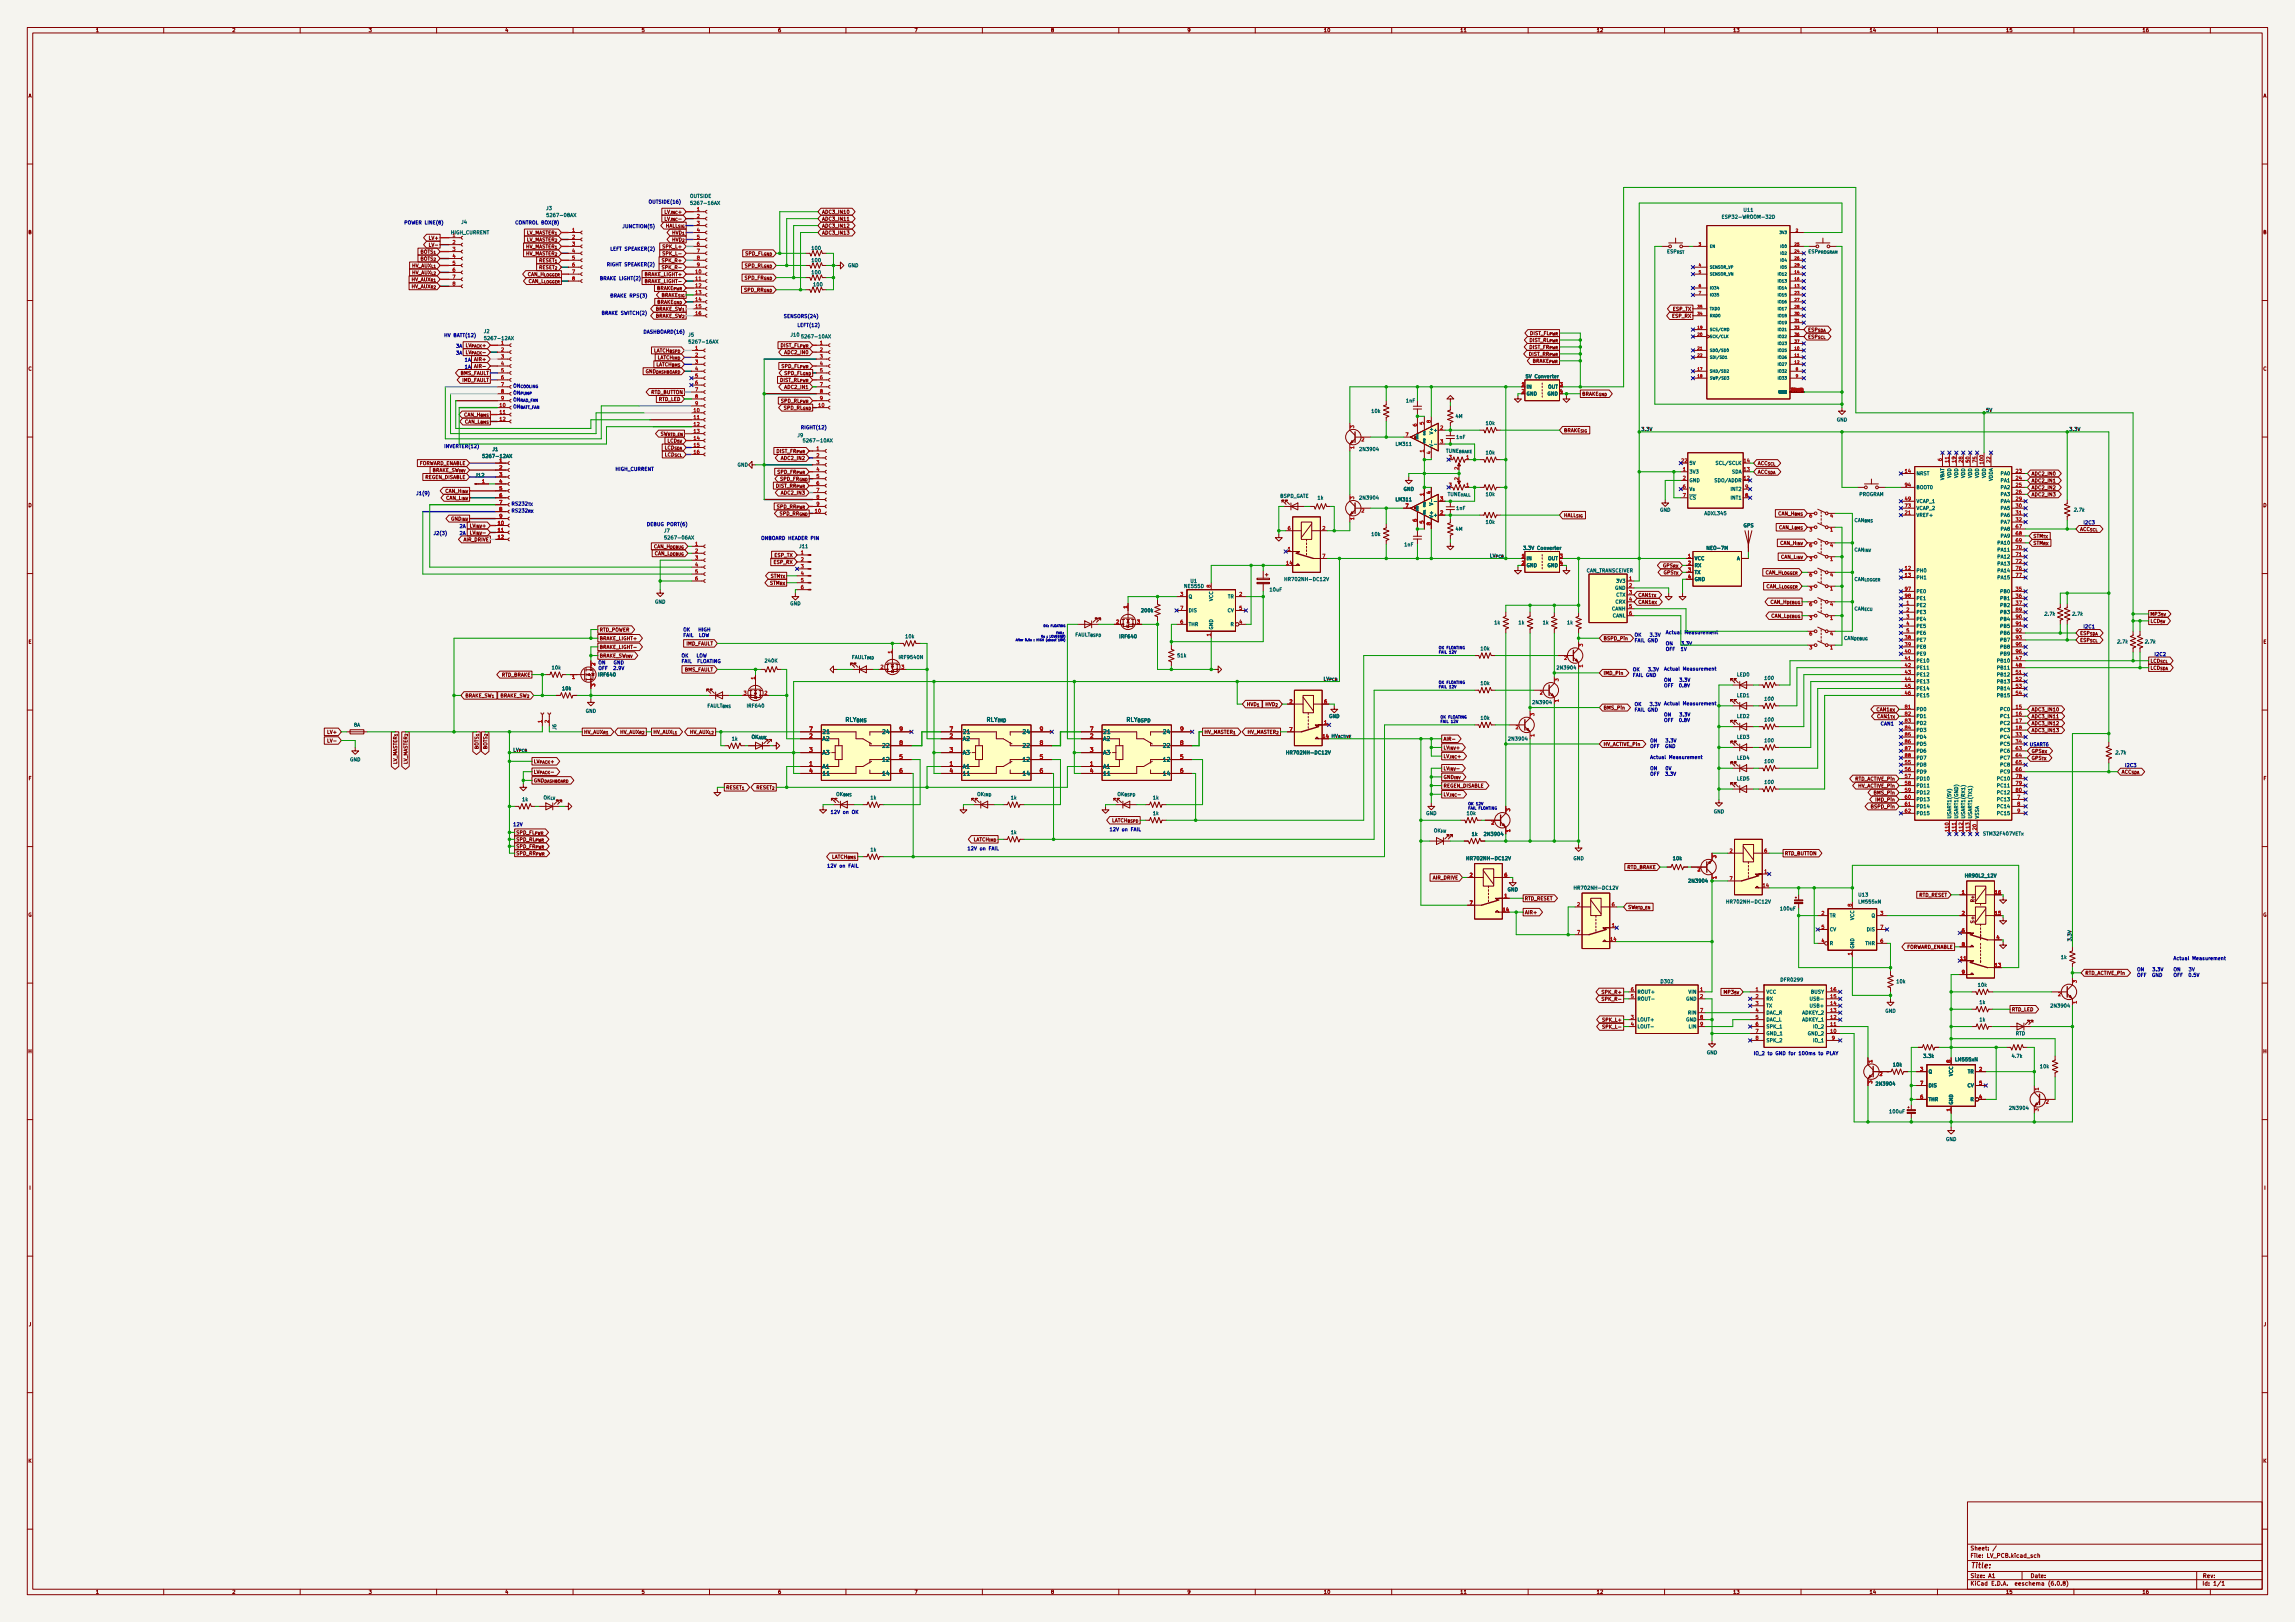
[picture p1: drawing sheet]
<svg xmlns="http://www.w3.org/2000/svg" width="841mm" height="594mm" viewBox="0 0 841 594" stroke-linecap="round" stroke-linejoin="round" font-family="sans-serif">
<defs><g id="words">
<text font-size="2.8" fill="#840000" x="722" y="574.4">Title:</text>
<g font-size="2.1" fill="#a90000">
<text x="296.6" y="267.8">7</text>
<text x="329.6" y="267.8">9</text>
<text x="348" y="267.8">7</text>
<text x="381.1" y="267.8">9</text>
<text x="399.5" y="267.8">7</text>
<text x="432.5" y="267.8">9</text>
<text x="296.6" y="270.3">2</text>
<text x="296.6" y="275.4">3</text>
<text x="329.6" y="272.9">8</text>
<text x="348" y="270.3">2</text>
<text x="348" y="275.4">3</text>
<text x="381.1" y="272.9">8</text>
<text x="399.5" y="270.3">2</text>
<text x="399.5" y="275.4">3</text>
<text x="432.5" y="272.9">8</text>
<text x="296.6" y="280.5">1</text>
<text x="329.6" y="277.9">5</text>
<text x="348" y="280.5">1</text>
<text x="381.1" y="277.9">5</text>
<text x="399.5" y="280.5">1</text>
<text x="432.5" y="277.9">5</text>
<text x="296.6" y="283">4</text>
<text x="329.6" y="283">6</text>
<text x="348" y="283">4</text>
<text x="381.1" y="283">6</text>
<text x="399.5" y="283">4</text>
<text x="432.5" y="283">6</text>
</g>
<g font-size="2.1" fill="#006464">
<text x="301.2" y="268.8">21</text>
<text x="308.2" y="264.4">RLY_{BMS</text>
<text x="323.8" y="268.8">24</text>
<text x="352.7" y="268.8">21</text>
<text x="360.1" y="264.4">RLY_{IMD</text>
<text x="375.2" y="268.8">24</text>
<text x="404.1" y="268.8">21</text>
<text x="411.1" y="264.4">RLY_{BSPD</text>
<text x="426.7" y="268.8">24</text>
<text x="301.2" y="271.3">A2</text>
<text x="323.8" y="273.9">22</text>
<text x="352.7" y="271.3">A2</text>
<text x="375.2" y="273.9">22</text>
<text x="404.1" y="271.3">A2</text>
<text x="426.7" y="273.9">22</text>
<text x="301.2" y="281.5">A1</text>
<text x="301.2" y="276.4">A3</text>
<text x="323.8" y="279">12</text>
<text x="352.7" y="281.5">A1</text>
<text x="352.7" y="276.4">A3</text>
<text x="375.2" y="279">12</text>
<text x="404.1" y="281.5">A1</text>
<text x="404.1" y="276.4">A3</text>
<text x="426.7" y="279">12</text>
<text x="301.2" y="284">11</text>
<text x="323.8" y="284">14</text>
<text x="352.7" y="284">11</text>
<text x="375.2" y="284">14</text>
<text x="404.1" y="284">11</text>
<text x="426.7" y="284">14</text>
</g>
<g font-size="2.1" fill="#840000">
<text x="722" y="567.8">Sheet: /</text>
<text x="722" y="570.5">File: LV_PCB.kicad_sch</text>
<text x="722" y="580.7">KiCad E.D.A. eeschema (6.0.8)</text>
<text x="722" y="577.9">Size: A1</text>
<text x="744" y="577.9">Date:</text>
<text x="807" y="577.9">Rev:</text>
<text x="807" y="580.7">Id: 1/1</text>
</g>
<g font-size="1.8" fill="#840000">
<text x="35" y="11.7">1</text>
<text x="85" y="11.7">2</text>
<text x="135" y="11.7">3</text>
<text x="185" y="11.7">4</text>
<text x="235" y="11.7">5</text>
<text x="285" y="11.7">6</text>
<text x="335" y="11.7">7</text>
<text x="385" y="11.7">8</text>
<text x="435" y="11.7">9</text>
<text x="485" y="11.7">10</text>
<text x="535" y="11.7">11</text>
<text x="585" y="11.7">12</text>
<text x="635" y="11.7">13</text>
<text x="685" y="11.7">14</text>
<text x="735" y="11.7">15</text>
<text x="785" y="11.7">16</text>
<text x="10.3" y="35.7">A</text>
<text x="829.3" y="35.7">A</text>
<text x="240.8" y="78.3">LV_{JNC}+</text>
<text x="240.9" y="83.3">HALL_{SIG}</text>
<text x="241.3" y="80.8">LV_{JNC}-</text>
<text x="301.2" y="78.3">ADC3_IN10</text>
<text x="301.2" y="80.8">ADC3_IN11</text>
<text x="301.2" y="83.3">ADC3_IN12</text>
<text x="10.3" y="85.7">B</text>
<text x="157.5" y="87.8">LV+</text>
<text x="190.3" y="88.4">LV_MASTER_{2}</text>
<text x="190.3" y="85.9">LV_MASTER_{1}</text>
<text x="243.9" y="88.4">HVD_{2}</text>
<text x="243.9" y="85.9">HVD_{1}</text>
<text x="301.2" y="85.9">ADC3_IN13</text>
<text x="829.3" y="85.7">B</text>
<text x="151.6" y="95.4">BOTS_{2}</text>
<text x="151.6" y="92.9">BOTS_{1}</text>
<text x="158" y="90.3">LV-</text>
<text x="190.1" y="91">HV_MASTER_{1}</text>
<text x="190.1" y="93.5">HV_MASTER_{2}</text>
<text x="243.3" y="91">SPK_L+</text>
<text x="243.7" y="93.5">SPK_L-</text>
<text x="270" y="93.5">SPD_FL_{GND}</text>
<text x="148.3" y="98">HV_AUX_{L1}</text>
<text x="148.3" y="100.5">HV_AUX_{L2}</text>
<text x="189.1" y="101.1">CAN_H_{LOGGER}</text>
<text x="195.1" y="98.6">RESET_{2}</text>
<text x="195.1" y="96">RESET_{1}</text>
<text x="236.4" y="101.1">BRAKE_LIGHT+</text>
<text x="243.1" y="96">SPK_R+</text>
<text x="243.5" y="98.6">SPK_R-</text>
<text x="269.8" y="98">SPD_RL_{GND}</text>
<text x="148.1" y="103">HV_AUX_{R1}</text>
<text x="148.1" y="105.6">HV_AUX_{R2}</text>
<text x="189.3" y="103.7">CAN_L_{LOGGER}</text>
<text x="236.9" y="103.7">BRAKE_LIGHT-</text>
<text x="237.3" y="106.2">BRAKE_{PWR}</text>
<text x="269.6" y="106.8">SPD_RR_{GND}</text>
<text x="269.8" y="102.4">SPD_FR_{GND}</text>
<text x="237.5" y="111.3">BRAKE_{GND}</text>
<text x="237.5" y="113.8">BRAKE_SW_{1}</text>
<text x="239.3" y="108.7">BRAKE_{SIG}</text>
<text x="613.1" y="113.8">ESP_TX</text>
<text x="237.5" y="116.4">BRAKE_SW_{2}</text>
<text x="612.9" y="116.4">ESP_RX</text>
<text x="557.2" y="125.3">DIST_RL_{PWR}</text>
<text x="557.4" y="122.7">DIST_FL_{PWR}</text>
<text x="662.5" y="124">ESP_{SCL}</text>
<text x="662.5" y="121.4">ESP_{SDA}</text>
<text x="167.6" y="127.2">LV_{PACK}+</text>
<text x="168.1" y="129.7">LV_{PACK}-</text>
<text x="236.1" y="129.1">LATCH_{BSPD}</text>
<text x="237.8" y="131.6">LATCH_{IMD}</text>
<text x="282.7" y="127.2">DIST_FL_{PWR}</text>
<text x="287.8" y="129.7">ADC2_IN0</text>
<text x="557" y="130.3">DIST_RR_{PWR}</text>
<text x="557.2" y="127.8">DIST_FR_{PWR}</text>
<text x="10.3" y="135.7">C</text>
<text x="168.5" y="137.3">BMS_FAULT</text>
<text x="174.2" y="132.2">AIR+</text>
<text x="174.6" y="134.8">AIR-</text>
<text x="231.6" y="136.7">GND_{DASHBOARD}</text>
<text x="237.1" y="134.1">LATCH_{BMS}</text>
<text x="283.1" y="134.8">SPD_FL_{PWR}</text>
<text x="284.3" y="137.3">SPD_FL_{GND}</text>
<text x="558.2" y="132.9">BRAKE_{PWR}</text>
<text x="829.3" y="135.7">C</text>
<text x="169.2" y="139.9">IMD_FAULT</text>
<text x="282.5" y="139.9">DIST_RL_{PWR}</text>
<text x="287.8" y="142.4">ADC2_IN1</text>
<text x="238.4" y="144.3">RTD_BUTTON</text>
<text x="241.2" y="146.8">RTD_LED</text>
<text x="282.9" y="147.5">SPD_RL_{PWR}</text>
<text x="579.6" y="144.9">BRAKE_{GND}</text>
<text x="166.8" y="152.6">CAN_H_{BMS}</text>
<text x="167" y="155.1">CAN_L_{BMS}</text>
<text x="284.1" y="150">SPD_RL_{GND}</text>
<text x="238.1" y="159.5">SW_{RTD_EN}</text>
<text x="572.9" y="158.3">BRAKE_{SIG}</text>
<text x="240.3" y="164.6">LCD_{SDA}</text>
<text x="240.5" y="167.2">LCD_{SCL}</text>
<text x="241.9" y="162.1">LCD_{5V}</text>
<text x="281.3" y="165.9">DIST_FR_{PWR}</text>
<text x="153.2" y="170.3">FORWARD_ENABLE</text>
<text x="155.2" y="172.9">BRAKE_SW_{INV}</text>
<text x="281.7" y="173.5">SPD_FR_{PWR}</text>
<text x="286.6" y="168.4">ADC2_IN2</text>
<text x="644.1" y="173.5">ACC_{SDA}</text>
<text x="644.1" y="170.3">ACC_{SCL}</text>
<text x="155.6" y="175.4">REGEN_DISABLE</text>
<text x="281.1" y="178.6">DIST_RR_{PWR}</text>
<text x="282.8" y="176.1">SPD_FR_{GND}</text>
<text x="744.4" y="174.2">ADC2_IN0</text>
<text x="744.4" y="176.7">ADC2_IN1</text>
<text x="744.4" y="179.2">ADC2_IN2</text>
<text x="10.3" y="185.7">D</text>
<text x="160.2" y="180.5">CAN_H_{INV}</text>
<text x="160.4" y="183">CAN_L_{INV}</text>
<text x="286.6" y="181.1">ADC2_IN3</text>
<text x="744.4" y="181.8">ADC2_IN3</text>
<text x="829.3" y="185.7">D</text>
<text x="162.4" y="190.7">GND_{INV}</text>
<text x="281.5" y="186.2">SPD_RR_{PWR}</text>
<text x="282.6" y="188.8">SPD_RR_{GND}</text>
<text x="572.9" y="189.4">HALL_{SIG}</text>
<text x="648.5" y="188.8">CAN_H_{BMS}</text>
<text x="648.7" y="193.8">CAN_L_{BMS}</text>
<text x="745" y="197">STM_{TX}</text>
<text x="762.2" y="194.5">ACC_{SCL}</text>
<text x="169.8" y="198.3">AIR_DRIVE</text>
<text x="235.8" y="200.8">CAN_H_{DEBUG}</text>
<text x="236" y="203.4">CAN_L_{DEBUG}</text>
<text x="283.9" y="204">ESP_TX</text>
<text x="649.5" y="199.6">CAN_H_{INV}</text>
<text x="745" y="199.6">STM_{RX}</text>
<text x="283.7" y="206.5">ESP_RX</text>
<text x="606.6" y="207.8">GPS_{RX}</text>
<text x="649.7" y="204.6">CAN_L_{INV}</text>
<text x="279.3" y="214.2">STM_{RX}</text>
<text x="279.5" y="211.6">STM_{TX}</text>
<text x="606.8" y="210.3">GPS_{TX}</text>
<text x="642.9" y="210.3">CAN_H_{LOGGER}</text>
<text x="643" y="215.4">CAN_L_{LOGGER}</text>
<text x="600.2" y="218.6">CAN1_{TX}</text>
<text x="600.2" y="221.1">CAN1_{RX}</text>
<text x="645.1" y="221.1">CAN_H_{DEBUG}</text>
<text x="645.3" y="226.2">CAN_L_{DEBUG}</text>
<text x="787.9" y="225.6">MP3_{5V}</text>
<text x="219.6" y="231.3">RTD_POWER</text>
<text x="762.2" y="232.6">ESP_{SDA}</text>
<text x="787.9" y="228.1">LCD_{5V}</text>
<text x="10.4" y="235.7">E</text>
<text x="219.6" y="234.5">BRAKE_LIGHT+</text>
<text x="219.6" y="237.7">BRAKE_LIGHT-</text>
<text x="251.4" y="236.4">IMD_FAULT</text>
<text x="587.5" y="234.5">BSPD_Pin</text>
<text x="762.2" y="235.1">ESP_{SCL}</text>
<text x="829.4" y="235.7">E</text>
<text x="219.6" y="240.8">BRAKE_SW_{INV}</text>
<text x="250.8" y="245.9">BMS_FAULT</text>
<text x="787.9" y="245.3">LCD_{SDA}</text>
<text x="787.9" y="242.7">LCD_{SCL}</text>
<text x="183.6" y="247.8">RTD_BRAKE</text>
<text x="587.5" y="247.2">IMD_Pin</text>
<text x="170.3" y="255.4">BRAKE_SW_{1}</text>
<text x="180.7" y="255.4">BRAKE_SW_{2}</text>
<text x="456.7" y="258.6">HVD_{1}</text>
<text x="461.4" y="258.6">HVD_{2}</text>
<text x="587.5" y="259.9">BMS_Pin</text>
<text x="684.9" y="260.5">CAN1_{RX}</text>
<text x="685.1" y="263.1">CAN1_{TX}</text>
<text x="744.4" y="260.5">ADC3_IN10</text>
<text x="744.4" y="263.1">ADC3_IN11</text>
<text x="120.4" y="268.8">LV+</text>
<text x="213.8" y="268.8">HV_AUX_{R1}</text>
<text x="224.6" y="268.8">HV_AUX_{R2}</text>
<text x="239.2" y="268.8">HV_AUX_{L1}HV_AUX_{L2}</text>
<text x="441.2" y="268.8">HV_MASTER_{1}</text>
<text x="454.5" y="268.8">HV_MASTER_{2}</text>
<text x="744.4" y="265.6">ADC3_IN12</text>
<text x="744.4" y="268.1">ADC3_IN13</text>
<text x="120.8" y="271.9">LV-</text>
<text x="528.8" y="271.3">AIR-</text>
<text x="528.8" y="274.5">LV_{INV}+</text>
<text x="587.5" y="273.2">HV_ACTIVE_Pin</text>
<text x="744.4" y="275.8">GPS_{RX}</text>
<text x="175.4" y="276.8" transform="rotate(-90 175.4 276.8)">BOTS_{1}</text>
<text x="178.5" y="276.8" transform="rotate(-90 178.5 276.8)">BOTS_{2}</text>
<text x="195.4" y="279.6">LV_{PACK}+</text>
<text x="528.8" y="277.7">LV_{JNC}+</text>
<text x="744.4" y="278.3">GPS_{TX}</text>
<text x="10.4" y="285.7">F</text>
<text x="145.5" y="282.6" transform="rotate(-90 145.5 282.6)">LV_MASTER_{1}</text>
<text x="149.3" y="282.6" transform="rotate(-90 149.3 282.6)">LV_MASTER_{2}</text>
<text x="195.4" y="286.5">GND_{DASHBOARD}</text>
<text x="195.4" y="283.4">LV_{PACK}-</text>
<text x="528.8" y="285.3">GND_{INV}</text>
<text x="528.8" y="282.1">LV_{INV}-</text>
<text x="679.7" y="285.9">RTD_ACTIVE_Pin</text>
<text x="777.4" y="283.4">ACC_{SDA}</text>
<text x="829.4" y="285.7">F</text>
<text x="265.9" y="289.1">RESET_{1}RESET_{2}</text>
<text x="528.8" y="288.5">REGEN_DISABLE</text>
<text x="528.8" y="291.6">LV_{JNC}-</text>
<text x="680.9" y="288.5">HV_ACTIVE_Pin</text>
<text x="686.9" y="291">BMS_Pin</text>
<text x="687.6" y="293.5">IMD_Pin</text>
<text x="685.9" y="296.1">BSPD_Pin</text>
<text x="189.1" y="305.6">SPD_FL_{PWR}</text>
<text x="404.1" y="301.2">LATCH_{BSPD}</text>
<text x="189.1" y="308.1">SPD_RL_{PWR}</text>
<text x="189.1" y="310.7">SPD_FR_{PWR}</text>
<text x="353.7" y="308.1">LATCH_{IMD}</text>
<text x="189.1" y="313.2">SPD_RR_{PWR}</text>
<text x="301.6" y="314.5">LATCH_{BMS}</text>
<text x="653.9" y="313.2">RTD_BUTTON</text>
<text x="525.1" y="322.1">AIR_DRIVE</text>
<text x="596" y="318.3">RTD_BRAKE</text>
<text x="558.6" y="329.7">RTD_RESET</text>
<text x="703.1" y="328.5">RTD_RESET</text>
<text x="10.3" y="335.7">G</text>
<text x="558.6" y="334.8">AIR+</text>
<text x="596.4" y="332.9">SW_{RTD_EN}</text>
<text x="723.5" y="330.5" transform="rotate(-90 723.5 330.5)">R+</text>
<text x="829.3" y="335.7">G</text>
<text x="723.5" y="338.2" transform="rotate(-90 723.5 338.2)">S+</text>
<text x="698.3" y="347.5">FORWARD_ENABLE</text>
<text x="764.1" y="357">RTD_ACTIVE_Pin</text>
<text x="587.6" y="364">SPK_R+</text>
<text x="629.2" y="364">MP3_{5V}</text>
<text x="588" y="366.6">SPK_R-</text>
<text x="737.1" y="370.4">RTD_LED</text>
<text x="587.8" y="374.2">SPK_L+</text>
<text x="588.2" y="376.7">SPK_L-</text>
<text x="10.3" y="385.7">H</text>
<text x="829.3" y="385.7">H</text>
<text x="10.7" y="435.7">I</text>
<text x="829.7" y="435.7">I</text>
<text x="10.5" y="485.7">J</text>
<text x="829.5" y="485.7">J</text>
<text x="10.3" y="535.7">K</text>
<text x="829.3" y="535.7">K</text>
<text x="35" y="583.7">1</text>
<text x="85" y="583.7">2</text>
<text x="135" y="583.7">3</text>
<text x="185" y="583.7">4</text>
<text x="235" y="583.7">5</text>
<text x="285" y="583.7">6</text>
<text x="335" y="583.7">7</text>
<text x="385" y="583.7">8</text>
<text x="435" y="583.7">9</text>
<text x="485" y="583.7">10</text>
<text x="535" y="583.7">11</text>
<text x="585" y="583.7">12</text>
<text x="635" y="583.7">13</text>
<text x="685" y="583.7">14</text>
<text x="735" y="583.7">15</text>
<text x="785" y="583.7">16</text>
</g>
<g font-size="1.8" fill="#006464">
<text x="200.2" y="76.9">J3</text>
<text x="252.8" y="72.5">OUTSIDE</text>
<text x="253.9" y="75">5267-16AX</text>
<text x="639.1" y="77.5">U11</text>
<text x="169.1" y="82">J4</text>
<text x="201.2" y="79.4">5267-08AX</text>
<text x="632.2" y="80.1">ESP32-WROOM-32D</text>
<text x="165.2" y="85.8">HIGH_CURRENT</text>
<text x="165.9" y="86.8">1</text>
<text x="297.6" y="91.5">100</text>
<text x="297.6" y="96">100</text>
<text x="609.7" y="92.8">ESP_{RST</text>
<text x="297.6" y="100.4">100</text>
<text x="310.7" y="97.9">GND</text>
<text x="298.2" y="104.8">100</text>
<text x="177.3" y="122">J2</text>
<text x="178.3" y="124.5">5267-12AX</text>
<text x="252.3" y="123.3">J5</text>
<text x="253.3" y="125.8">5267-16AX</text>
<text x="289.9" y="123.3">J10</text>
<text x="294.5" y="123.9">5267-10AX</text>
<text x="183.7" y="126.2">1</text>
<text x="559.3" y="142.3">IN</text>
<text x="559.6" y="138.5">5V Converter</text>
<text x="567.3" y="142.3">OUT</text>
<text x="515.3" y="147.4">1nF</text>
<text x="559.3" y="144.9">GND</text>
<text x="567.1" y="144.9">GND</text>
<text x="502.7" y="151.2">10k</text>
<text x="533.4" y="153.1">4M</text>
<text x="544.6" y="155.6">10k</text>
<text x="673" y="154.4">GND</text>
<text x="292.3" y="160.1">J9</text>
<text x="295.2" y="162">5267-10AX</text>
<text x="525.1" y="158.6" transform="rotate(-90 525.1 158.6)">V+</text>
<text x="525.9" y="158.2">+</text>
<text x="533.7" y="160.7">1nF</text>
<text x="177.7" y="167.7">5267-12AX</text>
<text x="180.5" y="165.2">J1</text>
<text x="498.6" y="165.2">2N3904</text>
<text x="511.6" y="163.3">LM311</text>
<text x="528.3" y="165.8">TUNE_{BRAKE</text>
<text x="544.6" y="166.4">10k</text>
<text x="270.2" y="170.9">GND</text>
<text x="619" y="173.4">3V3</text>
<text x="619" y="170.3">5V</text>
<text x="629.5" y="170.3">SCL/SCLK</text>
<text x="634.6" y="173.4">SDA</text>
<text x="174.4" y="174.7">J12</text>
<text x="514.3" y="179.8">GND</text>
<text x="619" y="176.6">GND</text>
<text x="619" y="179.8">Vs</text>
<text x="628.9" y="176.6">SDO/ADDR</text>
<text x="634.5" y="179.8">INT2</text>
<text x="702.2" y="174.1">NRST</text>
<text x="702.2" y="179.1">BOOT0</text>
<text x="712.5" y="176.2" transform="rotate(-90 712.5 176.2)">VBAT</text>
<text x="715" y="175.1" transform="rotate(-90 715 175.1)">VDD</text>
<text x="717.5" y="175.1" transform="rotate(-90 717.5 175.1)">VDD</text>
<text x="720.1" y="175.1" transform="rotate(-90 720.1 175.1)">VDD</text>
<text x="722.6" y="175.1" transform="rotate(-90 722.6 175.1)">VDD</text>
<text x="725.2" y="175.1" transform="rotate(-90 725.2 175.1)">VDD</text>
<text x="727.7" y="175.1" transform="rotate(-90 727.7 175.1)">VDD</text>
<text x="730.2" y="176.4" transform="rotate(-90 730.2 176.4)">VDDA</text>
<text x="733.3" y="174.1">PA0</text>
<text x="733.3" y="176.6">PA1</text>
<text x="733.3" y="179.1">PA2</text>
<text x="468.9" y="182.3">BSPD_GATE</text>
<text x="482.9" y="183">1k</text>
<text x="498.6" y="183">2N3904</text>
<text x="511.6" y="183.6">LM311</text>
<text x="525.1" y="184.2" transform="rotate(-90 525.1 184.2)">V-</text>
<text x="529.1" y="181.7">TUNE_{HALL</text>
<text x="544.6" y="181.7">10k</text>
<text x="619" y="183">~{CS}</text>
<text x="634.5" y="183">INT1</text>
<text x="681.2" y="181.7">PROGRAM</text>
<text x="702.2" y="184.2">VCAP_1</text>
<text x="733.3" y="181.7">PA3</text>
<text x="733.3" y="184.2">PA4</text>
<text x="525.1" y="189.8" transform="rotate(-90 525.1 189.8)">V+</text>
<text x="525.9" y="189.3">+</text>
<text x="533.7" y="186.8">1nF</text>
<text x="544.6" y="191.8">10k</text>
<text x="608.3" y="187.4">GND</text>
<text x="624.8" y="188.7">ADXL345</text>
<text x="678.2" y="191.2">CAN_{BMS</text>
<text x="702.2" y="189.3">VREF+</text>
<text x="702.2" y="186.8">VCAP_2</text>
<text x="733.3" y="186.8">PA5</text>
<text x="733.3" y="189.3">PA6</text>
<text x="733.3" y="191.8">PA7</text>
<text x="760.3" y="187.4">2.7k</text>
<text x="243.4" y="195">J7</text>
<text x="244.4" y="197.6">5267-06AX</text>
<text x="502.7" y="196.3">10k</text>
<text x="533.4" y="194.4">4M</text>
<text x="638.9" y="193.1">GPS</text>
<text x="733.3" y="194.4">PA8</text>
<text x="733.3" y="196.9">PA9</text>
<text x="293" y="200.7">J11</text>
<text x="514.7" y="200.1">1nF</text>
<text x="558.9" y="201.4">3.3V Converter</text>
<text x="625.8" y="201.4">NEO-7M</text>
<text x="678.4" y="202">CAN_{INV</text>
<text x="732.3" y="199.5">PA10</text>
<text x="732.3" y="202">PA11</text>
<text x="559.3" y="205.2">IN</text>
<text x="559.3" y="207.7">GND</text>
<text x="567.1" y="207.7">GND</text>
<text x="567.3" y="205.2">OUT</text>
<text x="581.2" y="209.6">CAN_TRANSCEIVER</text>
<text x="620.9" y="205.2">VCC</text>
<text x="620.9" y="207.7">RX</text>
<text x="636.4" y="205.2">A</text>
<text x="702.2" y="209.6">PH0</text>
<text x="732.3" y="204.5">PA12</text>
<text x="732.3" y="207.1">PA13</text>
<text x="732.3" y="209.6">PA14</text>
<text x="434.2" y="215.3">NE555D</text>
<text x="436.3" y="213.4">U1</text>
<text x="471.6" y="212.8">HR702NH-DC12V</text>
<text x="591.8" y="216">GND</text>
<text x="592.6" y="213.4">3V3</text>
<text x="620.9" y="210.3">TX</text>
<text x="620.9" y="212.8">GND</text>
<text x="677.7" y="212.8">CAN_{LOGGER</text>
<text x="702.2" y="212.2">PH1</text>
<text x="732.3" y="212.2">PA15</text>
<text x="240" y="221.1">GND</text>
<text x="289.5" y="221.7">GND</text>
<text x="435.5" y="219.1">Q</text>
<text x="444.5" y="220.2" transform="rotate(-90 444.5 220.2)">VCC</text>
<text x="449.9" y="219.1">TR</text>
<text x="465.4" y="216.6">10uF</text>
<text x="592" y="221.1">CRX</text>
<text x="592.2" y="218.5">CTX</text>
<text x="702.2" y="217.2">PE0</text>
<text x="702.2" y="219.8">PE1</text>
<text x="733.3" y="217.2">PB0</text>
<text x="733.3" y="219.8">PB1</text>
<text x="418.4" y="224.2">200k</text>
<text x="435.5" y="224.2">DIS</text>
<text x="449.8" y="224.2">CV</text>
<text x="590.6" y="223.6">CANH</text>
<text x="590.8" y="226.1">CANL</text>
<text x="678.3" y="223.6">CAN_{ECU</text>
<text x="702.2" y="222.3">PE2</text>
<text x="702.2" y="224.9">PE3</text>
<text x="702.2" y="227.4">PE4</text>
<text x="733.3" y="222.3">PB2</text>
<text x="733.3" y="224.9">PB3</text>
<text x="733.3" y="227.4">PB4</text>
<text x="749.5" y="225.5">2.7k</text>
<text x="759.6" y="225.5">2.7k</text>
<text x="331.9" y="233.8">10k</text>
<text x="392.6" y="233.1">FAULT_{BSPD</text>
<text x="410.5" y="233.8">IRF640</text>
<text x="435.5" y="229.3">THR</text>
<text x="444.5" y="230.7" transform="rotate(-90 444.5 230.7)">GND</text>
<text x="451" y="229.3">R</text>
<text x="547.7" y="228.7">1k</text>
<text x="556.5" y="228.7">1k</text>
<text x="565.4" y="228.7">1k</text>
<text x="574.3" y="228.7">1k</text>
<text x="702.2" y="229.9">PE5</text>
<text x="702.2" y="232.5">PE6</text>
<text x="733.3" y="229.9">PB5</text>
<text x="733.3" y="232.5">PB6</text>
<text x="542.7" y="238.2">10k</text>
<text x="674.1" y="234.4">CAN_{DEBUG</text>
<text x="702.2" y="235">PE7</text>
<text x="702.2" y="237.6">PE8</text>
<text x="733.3" y="235">PB7</text>
<text x="733.3" y="237.6">PB8</text>
<text x="776.2" y="235.7">2.7k</text>
<text x="786.3" y="235.7">2.7k</text>
<text x="202.4" y="245.2">10k</text>
<text x="280.5" y="242.6">240K</text>
<text x="310.9" y="241.4">FAULT_{IMD</text>
<text x="329.8" y="241.4">IRF9540N</text>
<text x="431.6" y="240.7">51k</text>
<text x="570.9" y="245.2">2N3904</text>
<text x="702.2" y="240.1">PE9</text>
<text x="702.2" y="242.6">PE10</text>
<text x="702.2" y="245.2">PE11</text>
<text x="732.3" y="242.6">PB10</text>
<text x="732.3" y="245.2">PB11</text>
<text x="733.3" y="240.1">PB9</text>
<text x="219.6" y="247.7">IRF640</text>
<text x="542.7" y="250.9">10k</text>
<text x="636.5" y="247.7">LED0</text>
<text x="646.9" y="249">100</text>
<text x="702.2" y="247.7">PE12</text>
<text x="702.2" y="250.3">PE13</text>
<text x="732.3" y="247.7">PB12</text>
<text x="732.3" y="250.3">PB13</text>
<text x="206.2" y="252.8">10k</text>
<text x="562" y="257.9">2N3904</text>
<text x="636.5" y="255.3">LED1</text>
<text x="646.9" y="256.6">100</text>
<text x="702.2" y="252.8">PE14</text>
<text x="702.2" y="255.3">PE15</text>
<text x="732.3" y="252.8">PB14</text>
<text x="732.3" y="255.3">PB15</text>
<text x="214.6" y="261.1">GND</text>
<text x="257.8" y="259.2">FAULT_{BMS</text>
<text x="274" y="259.2">IRF640</text>
<text x="487" y="263">GND</text>
<text x="542.7" y="263.6">10k</text>
<text x="636.5" y="263">LED2</text>
<text x="702.2" y="260.4">PD0</text>
<text x="702.2" y="263">PD1</text>
<text x="733.3" y="260.4">PC0</text>
<text x="733.3" y="263">PC1</text>
<text x="129.7" y="266.1">8A</text>
<text x="203.8" y="267.2" transform="rotate(-90 203.8 267.2)">J6</text>
<text x="646.9" y="264.2">100</text>
<text x="702.2" y="265.5">PD2</text>
<text x="702.2" y="268">PD3</text>
<text x="733.3" y="265.5">PC2</text>
<text x="733.3" y="268">PC3</text>
<text x="268.3" y="271.2">1k</text>
<text x="274.1" y="270.6">OK_{AUX</text>
<text x="553.1" y="271.2">2N3904</text>
<text x="636.5" y="270.6">LED3</text>
<text x="646.9" y="271.9">100</text>
<text x="702.2" y="270.6">PD4</text>
<text x="702.2" y="273.1">PD5</text>
<text x="702.2" y="275.7">PD6</text>
<text x="733.3" y="270.6">PC4</text>
<text x="733.3" y="273.1">PC5</text>
<text x="733.3" y="275.7">PC6</text>
<text x="128.2" y="278.8">GND</text>
<text x="472.3" y="276.3">HR702NH-DC12V</text>
<text x="636.5" y="278.2">LED4</text>
<text x="646.9" y="279.5">100</text>
<text x="702.2" y="280.7">PD8</text>
<text x="702.2" y="278.2">PD7</text>
<text x="733.3" y="278.2">PC7</text>
<text x="733.3" y="280.7">PC8</text>
<text x="775.5" y="276.3">2.7k</text>
<text x="636.5" y="285.8">LED5</text>
<text x="646.9" y="287.1">100</text>
<text x="702.2" y="283.3">PD9</text>
<text x="702.2" y="285.8">PD10</text>
<text x="732.3" y="285.8">PC10</text>
<text x="733.3" y="283.3">PC9</text>
<text x="191.4" y="293.4">1k</text>
<text x="198" y="292.8">OK_{LV</text>
<text x="305.1" y="291.5">OK_{BMS</text>
<text x="319.1" y="292.8">1k</text>
<text x="356.9" y="291.5">OK_{IMD</text>
<text x="370.5" y="292.8">1k</text>
<text x="408.1" y="291.5">OK_{BSPD</text>
<text x="422.6" y="292.8">1k</text>
<text x="702.2" y="288.4">PD11</text>
<text x="702.2" y="290.9">PD12</text>
<text x="702.2" y="293.4">PD13</text>
<text x="732.3" y="293.4">PC13</text>
<text x="732.3" y="288.4">PC11</text>
<text x="732.3" y="290.9">PC12</text>
<text x="422.6" y="298.5">1k</text>
<text x="522.5" y="298.5">GND</text>
<text x="537.6" y="298.5">10k</text>
<text x="628" y="297.9">GND</text>
<text x="702.2" y="296">PD14</text>
<text x="702.2" y="298.5">PD15</text>
<text x="715" y="299.9" transform="rotate(-90 715 299.9)">USART1(5V)</text>
<text x="717.5" y="299.9" transform="rotate(-90 717.5 299.9)">USART1(GND)</text>
<text x="720.1" y="299.9" transform="rotate(-90 720.1 299.9)">USART1(RX1)</text>
<text x="722.6" y="299.9" transform="rotate(-90 722.6 299.9)">USART1(TX1)</text>
<text x="725.2" y="299.9" transform="rotate(-90 725.2 299.9)">VSSA</text>
<text x="732.3" y="296">PC14</text>
<text x="732.3" y="298.5">PC15</text>
<text x="370.5" y="305.5">1k</text>
<text x="524.3" y="304.9">OK_{HV</text>
<text x="727.1" y="306">STM32F407VETx</text>
<text x="319.1" y="311.9">1k</text>
<text x="539.4" y="306.1">1k</text>
<text x="544.2" y="306.1">2N3904</text>
<text x="538.3" y="315">HR702NH-DC12V</text>
<text x="576.5" y="315">GND</text>
<text x="613.2" y="315">10k</text>
<text x="619.2" y="323.3">2N3904</text>
<text x="720.4" y="321.4">HR90L2_12V</text>
<text x="552.4" y="326.5">GND</text>
<text x="577.7" y="325.8">HR702NH-DC12V</text>
<text x="681.2" y="328.4">U13</text>
<text x="633.5" y="330.9">HR702NH-DC12V</text>
<text x="652.6" y="333.4">100uF</text>
<text x="670.4" y="336">TR</text>
<text x="681.3" y="330.9">LM555xN</text>
<text x="685.8" y="336">Q</text>
<text x="670.4" y="341.1">CV</text>
<text x="679.4" y="337.1" transform="rotate(-90 679.4 337.1)">VCC</text>
<text x="684.2" y="341.1">DIS</text>
<text x="670.4" y="346.1">R</text>
<text x="679.4" y="347.5" transform="rotate(-90 679.4 347.5)">GND</text>
<text x="683.6" y="346.1">THR</text>
<text x="755.3" y="351.2">1k</text>
<text x="652.8" y="359.5">DFR0299</text>
<text x="599.9" y="363.9">ROUT+</text>
<text x="608.8" y="360.1">D302</text>
<text x="618.8" y="363.9">VIN</text>
<text x="647.2" y="363.9">VCC</text>
<text x="663.6" y="363.9">BUSY</text>
<text x="695.1" y="360.1">10k</text>
<text x="725" y="361.4">10k</text>
<text x="599.9" y="366.5">ROUT-</text>
<text x="617.9" y="366.5">GND</text>
<text x="618.7" y="371.5">RIN</text>
<text x="647.2" y="366.5">RX</text>
<text x="647.2" y="369">TX</text>
<text x="647.2" y="371.5">DAC_R</text>
<text x="660.4" y="371.5">ADKEY_2</text>
<text x="663.8" y="369">USB+</text>
<text x="664.2" y="366.5">USB-</text>
<text x="690.8" y="370.9">GND</text>
<text x="725.5" y="367.7">1k</text>
<text x="751.9" y="369">2N3904</text>
<text x="599.9" y="374.1">LOUT+</text>
<text x="599.9" y="376.6">LOUT-</text>
<text x="617.9" y="374.1">GND</text>
<text x="618.9" y="376.6">LIN</text>
<text x="647.2" y="374.1">DAC_L</text>
<text x="647.2" y="376.6">SPK_1</text>
<text x="660.4" y="374.1">ADKEY_1</text>
<text x="664.7" y="376.6">IO_2</text>
<text x="725.5" y="374.1">1k</text>
<text x="647.2" y="379.2">GND_1</text>
<text x="647.2" y="381.7">SPK_2</text>
<text x="662.6" y="379.2">GND_2</text>
<text x="664.7" y="381.7">IO_1</text>
<text x="738.6" y="379.2">RTD</text>
<text x="625.4" y="386.2">GND</text>
<text x="705" y="387.4">3.3k</text>
<text x="716.7" y="388.7">LM555xN</text>
<text x="737.4" y="387.4">4.7k</text>
<text x="693.8" y="390.6">10k</text>
<text x="706.6" y="393.1">Q</text>
<text x="715.6" y="394.2" transform="rotate(-90 715.6 394.2)">VCC</text>
<text x="721" y="393.1">TR</text>
<text x="747.7" y="391.2">10k</text>
<text x="687.8" y="397.6">2N3904</text>
<text x="706.6" y="398.2">DIS</text>
<text x="720.9" y="398.2">CV</text>
<text x="692.6" y="407.7">100uF</text>
<text x="706.6" y="403.3">THR</text>
<text x="715.6" y="404.7" transform="rotate(-90 715.6 404.7)">GND</text>
<text x="722.1" y="403.3">R</text>
<text x="736.7" y="406.5">2N3904</text>
<text x="713" y="417.9">GND</text>
</g>
<g font-size="1.8" fill="#0000c2">
<text x="237.5" y="74.6">OUTSIDE(16)</text>
<text x="148" y="82.2">POWER LINE(8)</text>
<text x="188.6" y="82.2">CONTROL BOX(8)</text>
<text x="228" y="83.5">JUNCTION(5)</text>
<text x="223.5" y="91.8">LEFT SPEAKER(2)</text>
<text x="222.2" y="97.5">RIGHT SPEAKER(2)</text>
<text x="219.7" y="102.6">BRAKE LIGHT(2)</text>
<text x="223.5" y="108.9">BRAKE RPS(3)</text>
<text x="220.3" y="115.3">BRAKE SWITCH(2)</text>
<text x="287" y="116.5">SENSORS(24)</text>
<text x="292.1" y="119.7">LEFT(12)</text>
<text x="162.6" y="123.5">HV BATT(12)</text>
<text x="235.6" y="122.2">DASHBOARD(16)</text>
<text x="167" y="127.4">3A</text>
<text x="167" y="129.9">3A</text>
<text x="170.2" y="135">1A</text>
<text x="170.2" y="132.4">1A</text>
<text x="188" y="142">ON_{COOLING</text>
<text x="188" y="144.5">ON_{PUMP</text>
<text x="188" y="149.6">ON_{BATT_FAN</text>
<text x="188" y="147">ON_{RAD_FAN</text>
<text x="293.4" y="157.2">RIGHT(12)</text>
<text x="162.6" y="164.1">INVERTER(12)</text>
<text x="225.4" y="172.4">HIGH_CURRENT</text>
<text x="152.4" y="181.3">J1(9)</text>
<text x="187.3" y="185.1">RS232_{TX</text>
<text x="187.3" y="187.7">RS232_{RX</text>
<text x="158.7" y="195.9">J2(3)</text>
<text x="168.3" y="193.4">2ALV_{INV}+</text>
<text x="168.3" y="195.9">2ALV_{INV}-</text>
<text x="236.9" y="192.7">DEBUG PORT(6)</text>
<text x="279.8" y="197.7">ONBOARD HEADER PIN</text>
<text x="763.3" y="192">I2C3</text>
<text x="250.2" y="231.3">OK</text>
<text x="250.2" y="233.3">FAIL LOW</text>
<text x="254.3" y="231.3">HIGH</text>
<text x="598.8" y="233.2">OK</text>
<text x="610.2" y="232.3">Actual Measurement</text>
<text x="763.3" y="230.1">I2C1</text>
<text x="598.8" y="235.2">FAIL GND</text>
<text x="610.2" y="236.3">ON</text>
<text x="610.2" y="238.4">OFF 1V</text>
<text x="219.1" y="243.3">ON</text>
<text x="219.1" y="245.4">OFF 2.9V</text>
<text x="223.2" y="243.3">GND</text>
<text x="249.6" y="240.8">OK</text>
<text x="249.6" y="242.8">FAIL FLOATING</text>
<text x="253.7" y="240.8">LOW</text>
<text x="598.2" y="245.9">OK</text>
<text x="609.6" y="245.6">Actual Measurement</text>
<text x="789.3" y="240.3">I2C2</text>
<text x="598.2" y="247.9">FAIL GND</text>
<text x="609.6" y="249.7">ON</text>
<text x="609.6" y="251.7">OFF 0.8V</text>
<text x="598.8" y="258.6">OK</text>
<text x="598.8" y="260.6">FAIL GND</text>
<text x="609.6" y="258.3">Actual Measurement</text>
<text x="609.6" y="262.4">ON</text>
<text x="609.6" y="264.4">OFF 0.8V</text>
<text x="689" y="265.7">CAN1</text>
<text x="604.5" y="271.9">ON</text>
<text x="604.5" y="273.9">OFF GND</text>
<text x="743.6" y="273.3">USART6</text>
<text x="604.5" y="278">Actual Measurement</text>
<text x="778.5" y="280.9">I2C3</text>
<text x="604.5" y="282.1">ON</text>
<text x="604.5" y="284.1">OFF 3.3V</text>
<text x="304.2" y="298.1">12V on OK</text>
<text x="188" y="302.6">12V</text>
<text x="406.4" y="304.4">12V on FAIL</text>
<text x="354.3" y="311.4">12V on FAIL</text>
<text x="302.9" y="317.8">12V on FAIL</text>
<text x="796.3" y="351.6">Actual Measurement</text>
<text x="783" y="355.7">ON</text>
<text x="783" y="357.8">OFF GND</text>
<text x="796.3" y="355.7">ON</text>
<text x="796.3" y="357.8">OFF 0.5V</text>
<text x="647.1" y="386.4">IO_2 to GND for 100ms to PLAY</text>
</g>
<g font-size="1.8" fill="#a90000">
<text x="255.4" y="77.3">1</text>
<text x="255.4" y="79.8">2</text>
<text x="255.4" y="82.4">3</text>
<text x="165.9" y="89.4">2</text>
<text x="209.7" y="84.9">1</text>
<text x="209.7" y="87.4">2</text>
<text x="209.7" y="90">3</text>
<text x="255.4" y="84.9">4</text>
<text x="255.4" y="87.4">5</text>
<text x="255.4" y="90">6</text>
<text x="165.9" y="91.9">3</text>
<text x="165.9" y="94.4">4</text>
<text x="209.7" y="92.5">4</text>
<text x="209.7" y="95.1">5</text>
<text x="255.4" y="92.5">7</text>
<text x="255.4" y="95.1">8</text>
<text x="165.9" y="97">5</text>
<text x="165.9" y="99.5">6</text>
<text x="209.7" y="97.6">6</text>
<text x="209.7" y="100.1">7</text>
<text x="254.9" y="100.1">10</text>
<text x="255.4" y="97.6">9</text>
<text x="165.9" y="102.1">7</text>
<text x="165.9" y="104.6">8</text>
<text x="209.7" y="102.7">8</text>
<text x="254.9" y="102.7">11</text>
<text x="254.9" y="105.2">12</text>
<text x="254.9" y="107.8">13</text>
<text x="254.9" y="110.3">14</text>
<text x="254.9" y="112.8">15</text>
<text x="254.9" y="115.4">16</text>
<text x="183.7" y="128.7">2</text>
<text x="183.7" y="131.3">3</text>
<text x="254.8" y="128.1">1</text>
<text x="254.8" y="130.6">2</text>
<text x="300.5" y="126.2">1</text>
<text x="300.5" y="128.7">2</text>
<text x="300.5" y="131.3">3</text>
<text x="183.7" y="133.8">4</text>
<text x="183.7" y="136.3">5</text>
<text x="254.8" y="133.2">3</text>
<text x="254.8" y="135.7">4</text>
<text x="300.5" y="133.8">4</text>
<text x="300.5" y="136.3">5</text>
<text x="183.7" y="138.9">6</text>
<text x="183.7" y="141.4">7</text>
<text x="183.7" y="144">8</text>
<text x="254.8" y="138.2">5</text>
<text x="254.8" y="140.8">6</text>
<text x="254.8" y="143.3">7</text>
<text x="300.5" y="138.9">6</text>
<text x="300.5" y="141.4">7</text>
<text x="300.5" y="144">8</text>
<text x="557.7" y="141.4">1</text>
<text x="557.7" y="144">2</text>
<text x="571.6" y="141.4">3</text>
<text x="571.6" y="144">4</text>
<text x="183.2" y="149">10</text>
<text x="183.7" y="146.5">9</text>
<text x="254.8" y="145.9">8</text>
<text x="254.8" y="148.4">9</text>
<text x="300" y="149">10</text>
<text x="300.5" y="146.5">9</text>
<text x="183.2" y="151.6">11</text>
<text x="183.2" y="154.1">12</text>
<text x="254.3" y="150.9">10</text>
<text x="254.3" y="153.5">11</text>
<text x="521.7" y="155.5" transform="rotate(-90 521.7 155.5)">5</text>
<text x="524.3" y="154.9" transform="rotate(-90 524.3 154.9)">8</text>
<text x="254.3" y="156">12</text>
<text x="254.3" y="158.6">13</text>
<text x="254.3" y="161.1">14</text>
<text x="496.2" y="156.8" transform="rotate(-90 496.2 156.8)">3</text>
<text x="498.9" y="161.6">2</text>
<text x="515.1" y="159.8">7</text>
<text x="519.2" y="156.1" transform="rotate(-90 519.2 156.1)">6</text>
<text x="527.8" y="157.3">2</text>
<text x="254.3" y="163.6">15</text>
<text x="254.3" y="166.2">16</text>
<text x="299.2" y="164.9">1</text>
<text x="299.2" y="167.5">2</text>
<text x="496.2" y="164.4" transform="rotate(-90 496.2 164.4)">1</text>
<text x="521.7" y="165.7" transform="rotate(-90 521.7 165.7)">1</text>
<text x="524.3" y="166.3" transform="rotate(-90 524.3 166.3)">4</text>
<text x="527.8" y="162.4">3</text>
<text x="183" y="169.4">1</text>
<text x="183" y="171.9">2</text>
<text x="299.2" y="170">3</text>
<text x="299.2" y="172.5">4</text>
<text x="531" y="168.1">3</text>
<text x="534.4" y="172" transform="rotate(-90 534.4 172)">2</text>
<text x="537.4" y="168.1">1</text>
<text x="616.2" y="169.4">22</text>
<text x="616.7" y="172.5">1</text>
<text x="639.1" y="172.5">13</text>
<text x="639.1" y="169.4">14</text>
<text x="698.2" y="173.2">14</text>
<text x="711.6" y="168.8" transform="rotate(-90 711.6 168.8)">6</text>
<text x="714.1" y="169.3" transform="rotate(-90 714.1 169.3)">11</text>
<text x="716.7" y="169.3" transform="rotate(-90 716.7 169.3)">19</text>
<text x="719.2" y="169.3" transform="rotate(-90 719.2 169.3)">28</text>
<text x="721.7" y="169.3" transform="rotate(-90 721.7 169.3)">50</text>
<text x="724.3" y="169.3" transform="rotate(-90 724.3 169.3)">75</text>
<text x="726.8" y="169.8" transform="rotate(-90 726.8 169.8)">100</text>
<text x="729.4" y="169.3" transform="rotate(-90 729.4 169.3)">22</text>
<text x="738.8" y="173.2">23</text>
<text x="176.7" y="177">1</text>
<text x="183" y="174.4">3</text>
<text x="183" y="177">4</text>
<text x="183" y="179.5">5</text>
<text x="299.2" y="175.1">5</text>
<text x="299.2" y="177.6">6</text>
<text x="531" y="178.3">3</text>
<text x="534.4" y="175.8" transform="rotate(-90 534.4 175.8)">2</text>
<text x="537.4" y="178.3">1</text>
<text x="616.7" y="175.7">2</text>
<text x="616.7" y="178.9">6</text>
<text x="639.1" y="175.7">12</text>
<text x="639.6" y="178.9">9</text>
<text x="698.2" y="178.3">94</text>
<text x="738.8" y="175.7">24</text>
<text x="738.8" y="178.3">25</text>
<text x="183" y="182.1">6</text>
<text x="183" y="184.6">7</text>
<text x="299.2" y="180.2">7</text>
<text x="299.2" y="182.7">8</text>
<text x="299.2" y="185.2">9</text>
<text x="496.2" y="182.8" transform="rotate(-90 496.2 182.8)">3</text>
<text x="515.1" y="185.9">7</text>
<text x="521.7" y="181.5" transform="rotate(-90 521.7 181.5)">1</text>
<text x="524.3" y="180.9" transform="rotate(-90 524.3 180.9)">4</text>
<text x="527.8" y="183.3">3</text>
<text x="616.7" y="182.1">7</text>
<text x="639.6" y="182.1">8</text>
<text x="698.2" y="183.3">49</text>
<text x="698.2" y="185.9">73</text>
<text x="738.8" y="180.8">26</text>
<text x="738.8" y="183.3">29</text>
<text x="738.8" y="185.9">30</text>
<text x="183" y="187.1">8</text>
<text x="183" y="189.7">9</text>
<text x="298.7" y="187.8">10</text>
<text x="496.2" y="190.4" transform="rotate(-90 496.2 190.4)">1</text>
<text x="498.9" y="187.7">2</text>
<text x="519.2" y="191.1" transform="rotate(-90 519.2 191.1)">6</text>
<text x="521.7" y="191.7" transform="rotate(-90 521.7 191.7)">5</text>
<text x="527.8" y="188.4">2</text>
<text x="663.1" y="189.6">6</text>
<text x="670.7" y="189.6">4</text>
<text x="698.2" y="188.4">21</text>
<text x="738.8" y="188.4">31</text>
<text x="738.8" y="191">32</text>
<text x="182.5" y="192.2">10</text>
<text x="182.5" y="194.8">11</text>
<text x="182.5" y="197.3">12</text>
<text x="471.9" y="194.1">6</text>
<text x="484.6" y="194.1">2</text>
<text x="524.3" y="192.3" transform="rotate(-90 524.3 192.3)">8</text>
<text x="663.1" y="194.6">3</text>
<text x="670.7" y="194.6">1</text>
<text x="738.8" y="193.5">67</text>
<text x="738.8" y="196">68</text>
<text x="254.8" y="199.8">1</text>
<text x="254.8" y="202.4">2</text>
<text x="293.5" y="203">1</text>
<text x="471.9" y="201.7">1</text>
<text x="663.1" y="200.4">6</text>
<text x="670.7" y="200.4">4</text>
<text x="738.8" y="198.6">69</text>
<text x="738.8" y="201.1">70</text>
<text x="738.8" y="203.7">71</text>
<text x="254.8" y="204.9">3</text>
<text x="254.8" y="207.5">4</text>
<text x="293.5" y="205.6">2</text>
<text x="293.5" y="208.1">3</text>
<text x="471.5" y="206.8">14</text>
<text x="484.6" y="204.3">7</text>
<text x="557.7" y="204.3">1</text>
<text x="557.7" y="206.8">2</text>
<text x="571.6" y="204.3">3</text>
<text x="571.6" y="206.8">4</text>
<text x="618.6" y="204.3">1</text>
<text x="618.6" y="206.8">2</text>
<text x="618.6" y="209.4">3</text>
<text x="663.1" y="205.4">3</text>
<text x="670.7" y="205.4">1</text>
<text x="698.2" y="208.7">12</text>
<text x="738.8" y="206.2">72</text>
<text x="738.8" y="208.7">76</text>
<text x="254.8" y="210">5</text>
<text x="254.8" y="212.5">6</text>
<text x="293.5" y="210.6">4</text>
<text x="293.5" y="213.2">5</text>
<text x="293.5" y="215.7">6</text>
<text x="443.6" y="215.2" transform="rotate(-90 443.6 215.2)">8</text>
<text x="597" y="212.5">1</text>
<text x="597" y="215.1">2</text>
<text x="618.6" y="211.9">4</text>
<text x="663.1" y="211.1">6</text>
<text x="670.7" y="211.1">4</text>
<text x="698.2" y="211.3">13</text>
<text x="738.8" y="211.3">77</text>
<text x="432.6" y="218.3">3</text>
<text x="454.2" y="218.3">2</text>
<text x="597" y="217.6">3</text>
<text x="597" y="220.2">4</text>
<text x="663.1" y="216.2">3</text>
<text x="663.1" y="221.9">6</text>
<text x="670.7" y="216.2">1</text>
<text x="670.7" y="221.9">4</text>
<text x="698.2" y="216.4">97</text>
<text x="698.2" y="218.9">98</text>
<text x="698.6" y="221.4">1</text>
<text x="738.8" y="216.4">35</text>
<text x="738.8" y="218.9">36</text>
<text x="738.8" y="221.4">37</text>
<text x="413.1" y="222.8" transform="rotate(-90 413.1 222.8)">1</text>
<text x="432.6" y="223.3">7</text>
<text x="454.2" y="223.3">5</text>
<text x="597" y="222.7">5</text>
<text x="597" y="225.2">6</text>
<text x="663.1" y="227">3</text>
<text x="670.7" y="227">1</text>
<text x="698.6" y="224">2</text>
<text x="698.6" y="226.5">3</text>
<text x="738.8" y="224">89</text>
<text x="738.8" y="226.5">90</text>
<text x="409.1" y="228.4">2</text>
<text x="416.7" y="228.4">3</text>
<text x="432.6" y="228.4">6</text>
<text x="443.6" y="233" transform="rotate(-90 443.6 233)">1</text>
<text x="454.2" y="228.4">4</text>
<text x="663.1" y="232.7">6</text>
<text x="670.7" y="232.7">4</text>
<text x="698.6" y="229.1">4</text>
<text x="698.6" y="231.6">5</text>
<text x="738.8" y="229.1">91</text>
<text x="738.8" y="231.6">92</text>
<text x="326.8" y="239.3" transform="rotate(-90 326.8 239.3)">1</text>
<text x="580" y="236.8" transform="rotate(-90 580 236.8)">3</text>
<text x="663.1" y="237.8">3</text>
<text x="670.7" y="237.8">1</text>
<text x="698.2" y="234.1">38</text>
<text x="698.2" y="236.7">39</text>
<text x="698.2" y="239.2">40</text>
<text x="738.8" y="234.1">93</text>
<text x="738.8" y="236.7">95</text>
<text x="738.8" y="239.2">96</text>
<text x="218.1" y="243.8" transform="rotate(-90 218.1 243.8)">2</text>
<text x="322.7" y="244.9">2</text>
<text x="330.3" y="244.9">3</text>
<text x="573.2" y="241.6">2</text>
<text x="580" y="244.4" transform="rotate(-90 580 244.4)">1</text>
<text x="698.2" y="241.8">41</text>
<text x="698.2" y="244.3">42</text>
<text x="738.8" y="241.8">47</text>
<text x="738.8" y="244.3">48</text>
<text x="209.7" y="248.6">1</text>
<text x="218.1" y="251.4" transform="rotate(-90 218.1 251.4)">3</text>
<text x="276.6" y="248.9" transform="rotate(-90 276.6 248.9)">1</text>
<text x="571.1" y="249.5" transform="rotate(-90 571.1 249.5)">3</text>
<text x="698.2" y="246.8">43</text>
<text x="698.2" y="249.4">44</text>
<text x="698.2" y="251.9">45</text>
<text x="738.8" y="246.8">51</text>
<text x="738.8" y="249.4">52</text>
<text x="738.8" y="251.9">53</text>
<text x="272.6" y="254.5">3</text>
<text x="280.2" y="254.5">2</text>
<text x="472.6" y="257.6">2</text>
<text x="485.3" y="257.6">6</text>
<text x="564.3" y="254.3">2</text>
<text x="571.1" y="257.1" transform="rotate(-90 571.1 257.1)">1</text>
<text x="698.2" y="254.5">46</text>
<text x="738.8" y="254.5">54</text>
<text x="562.2" y="262.2" transform="rotate(-90 562.2 262.2)">3</text>
<text x="698.2" y="259.5">81</text>
<text x="698.2" y="262.1">82</text>
<text x="738.8" y="259.5">15</text>
<text x="738.8" y="262.1">16</text>
<text x="198.5" y="264.7" transform="rotate(-90 198.5 264.7)">1</text>
<text x="201" y="264.7" transform="rotate(-90 201 264.7)">2</text>
<text x="472.6" y="267.8">7</text>
<text x="485.3" y="265.2">1</text>
<text x="555.4" y="267">2</text>
<text x="562.2" y="269.8" transform="rotate(-90 562.2 269.8)">1</text>
<text x="698.2" y="264.6">83</text>
<text x="698.2" y="267.2">84</text>
<text x="698.2" y="269.7">85</text>
<text x="738.8" y="264.6">17</text>
<text x="738.8" y="267.2">18</text>
<text x="738.8" y="269.7">33</text>
<text x="484.8" y="270.3">14</text>
<text x="698.2" y="272.2">86</text>
<text x="698.2" y="274.8">87</text>
<text x="738.8" y="272.2">34</text>
<text x="738.8" y="274.8">63</text>
<text x="698.2" y="279.9">55</text>
<text x="698.2" y="277.3">88</text>
<text x="738.8" y="277.3">64</text>
<text x="738.8" y="279.9">65</text>
<text x="698.2" y="282.4">56</text>
<text x="698.2" y="284.9">57</text>
<text x="698.2" y="287.5">58</text>
<text x="738.8" y="282.4">66</text>
<text x="738.8" y="284.9">78</text>
<text x="738.8" y="287.5">79</text>
<text x="698.2" y="290">59</text>
<text x="698.2" y="292.6">60</text>
<text x="738.8" y="290">80</text>
<text x="739.3" y="292.6">7</text>
<text x="553.3" y="297.1" transform="rotate(-90 553.3 297.1)">3</text>
<text x="698.2" y="295.1">61</text>
<text x="698.2" y="297.6">62</text>
<text x="739.3" y="295.1">8</text>
<text x="739.3" y="297.6">9</text>
<text x="546.6" y="302">2</text>
<text x="553.3" y="304.7" transform="rotate(-90 553.3 304.7)">1</text>
<text x="714.1" y="304.4" transform="rotate(-90 714.1 304.4)">110</text>
<text x="716.7" y="304.4" transform="rotate(-90 716.7 304.4)">111</text>
<text x="719.2" y="304.4" transform="rotate(-90 719.2 304.4)">112</text>
<text x="721.7" y="304.4" transform="rotate(-90 721.7 304.4)">113</text>
<text x="724.3" y="304" transform="rotate(-90 724.3 304)">20</text>
<text x="628.9" y="314.3" transform="rotate(-90 628.9 314.3)">3</text>
<text x="633.9" y="312.2">2</text>
<text x="646.6" y="312.2">6</text>
<text x="538.6" y="321.1">2</text>
<text x="551.3" y="321.1">6</text>
<text x="622.1" y="319.1">2</text>
<text x="628.9" y="321.9" transform="rotate(-90 628.9 321.9)">1</text>
<text x="633.9" y="322.4">7</text>
<text x="646.6" y="319.9">1</text>
<text x="551.3" y="328.7">1</text>
<text x="646.1" y="324.9">14</text>
<text x="719" y="327.5">1</text>
<text x="731.2" y="327.5">16</text>
<text x="538.6" y="331.3">7</text>
<text x="550.8" y="333.8">14</text>
<text x="578" y="331.9">2</text>
<text x="590.7" y="331.9">6</text>
<text x="667.5" y="335.1">2</text>
<text x="678.6" y="332" transform="rotate(-90 678.6 332)">8</text>
<text x="689.1" y="335.1">3</text>
<text x="719" y="335.1">2</text>
<text x="731.2" y="335.1">15</text>
<text x="590.7" y="339.5">1</text>
<text x="667.5" y="340.2">5</text>
<text x="689.1" y="340.2">7</text>
<text x="719" y="341.4">6</text>
<text x="578" y="342.1">7</text>
<text x="590.2" y="344.6">14</text>
<text x="667.5" y="345.3">4</text>
<text x="689.1" y="345.3">6</text>
<text x="719" y="346.5">8</text>
<text x="731.7" y="344">4</text>
<text x="678.6" y="349.8" transform="rotate(-90 678.6 349.8)">1</text>
<text x="718.5" y="351.6">11</text>
<text x="719" y="356.7">9</text>
<text x="731.2" y="354.1">13</text>
<text x="761" y="360" transform="rotate(-90 761 360)">3</text>
<text x="597.7" y="365.6">5</text>
<text x="597.7" y="363">6</text>
<text x="623.1" y="363">1</text>
<text x="623.1" y="365.6">2</text>
<text x="643.4" y="363">1</text>
<text x="643.4" y="365.6">2</text>
<text x="670.8" y="365.6">15</text>
<text x="670.8" y="363">16</text>
<text x="754.2" y="364.8">2</text>
<text x="623.1" y="370.7">7</text>
<text x="643.4" y="368.1">3</text>
<text x="643.4" y="370.7">4</text>
<text x="670.8" y="370.7">13</text>
<text x="670.8" y="368.1">14</text>
<text x="761" y="367.6" transform="rotate(-90 761 367.6)">1</text>
<text x="597.7" y="373.2">3</text>
<text x="597.7" y="375.7">4</text>
<text x="623.1" y="373.2">8</text>
<text x="623.1" y="375.7">9</text>
<text x="643.4" y="373.2">5</text>
<text x="643.4" y="375.7">6</text>
<text x="670.8" y="375.7">11</text>
<text x="670.8" y="373.2">12</text>
<text x="643.4" y="378.3">7</text>
<text x="643.4" y="380.8">8</text>
<text x="670.8" y="378.3">10</text>
<text x="671.3" y="380.8">9</text>
<text x="686.1" y="389.2" transform="rotate(-90 686.1 389.2)">1</text>
<text x="714.8" y="389.2" transform="rotate(-90 714.8 389.2)">8</text>
<text x="688.8" y="394">2</text>
<text x="703.7" y="392.2">3</text>
<text x="725.3" y="392.2">2</text>
<text x="686.1" y="396.8" transform="rotate(-90 686.1 396.8)">3</text>
<text x="703.7" y="397.3">7</text>
<text x="725.3" y="397.3">5</text>
<text x="747" y="399.3" transform="rotate(-90 747 399.3)">1</text>
<text x="703.7" y="402.4">6</text>
<text x="714.8" y="407" transform="rotate(-90 714.8 407)">1</text>
<text x="725.3" y="402.4">4</text>
<text x="747" y="407" transform="rotate(-90 747 407)">3</text>
<text x="749.8" y="404.2">2</text>
</g>
<text font-size="1.8" fill="#000084" x="660.8" y="92.8">ESP_{PROGRAM</text>
<g font-size="1.8" fill="#0f0f0f">
<text x="727.7" y="150.9">5V</text>
<text x="601.3" y="157.8">3.3V</text>
<text x="758.2" y="157.8">3.3V</text>
<text x="543.5" y="204.2">LV_{PCB</text>
<text x="482.6" y="249.3">LV_{PCB</text>
<text x="188" y="275.3">LV_{PCB</text>
<text x="484.7" y="270.2">HV_{ACTIVE</text>
<text x="759.1" y="344.9" transform="rotate(-90 759.1 344.9)">3.3V</text>
</g>
<g font-size="1.4" fill="#a90000">
<text x="622.5" y="90">3</text>
<text x="657.7" y="90">25</text>
<text x="658.1" y="84.9">2</text>
<text x="657.7" y="92.5">24</text>
<text x="657.7" y="95.1">26</text>
<text x="622.5" y="97.6">4</text>
<text x="622.5" y="100.1">5</text>
<text x="657.7" y="100.1">14</text>
<text x="657.7" y="97.6">29</text>
<text x="622.5" y="105.2">6</text>
<text x="622.5" y="107.8">7</text>
<text x="657.7" y="105.2">13</text>
<text x="657.7" y="102.7">16</text>
<text x="657.7" y="107.8">23</text>
<text x="622.1" y="112.8">35</text>
<text x="657.7" y="110.3">27</text>
<text x="657.7" y="112.8">28</text>
<text x="622.1" y="115.4">34</text>
<text x="657.7" y="115.4">30</text>
<text x="657.7" y="117.9">31</text>
<text x="622.1" y="120.5">19</text>
<text x="622.1" y="123">20</text>
<text x="657.7" y="120.5">33</text>
<text x="657.7" y="123">36</text>
<text x="657.7" y="125.5">37</text>
<text x="622.1" y="128.1">21</text>
<text x="622.1" y="130.6">22</text>
<text x="657.7" y="128.1">10</text>
<text x="657.7" y="130.6">11</text>
<text x="622.1" y="135.7">17</text>
<text x="657.7" y="133.2">12</text>
<text x="658.1" y="135.7">8</text>
<text x="622.1" y="138.2">18</text>
<text x="656.5" y="143.3">39_ 1</text>
<text x="656.9" y="143.3">39_11</text>
<text x="657.7" y="143.3">1525</text>
<text x="657.7" y="143.3">3837</text>
<text x="658.1" y="143.3">120</text>
<text x="658.1" y="138.2">9</text>
<text x="659.3" y="143.3">48</text>
<text x="659.3" y="143.3">7</text>
</g>
<g font-size="1.4" fill="#006464">
<text x="652.4" y="85.7">3V3</text>
<text x="626.5" y="90.8">EN</text>
<text x="652.7" y="93.3">IO2</text>
<text x="652.7" y="90.8">IO0</text>
<text x="652.7" y="95.8">IO4</text>
<text x="626.5" y="98.4">SENSOR_VP</text>
<text x="626.5" y="100.9">SENSOR_VN</text>
<text x="651.9" y="100.9">IO12</text>
<text x="652.7" y="98.4">IO5</text>
<text x="626.5" y="106">IO34</text>
<text x="651.9" y="106">IO14</text>
<text x="651.9" y="103.5">IO13</text>
<text x="626.5" y="113.6">TXD0</text>
<text x="626.5" y="108.5">IO35</text>
<text x="651.9" y="108.5">IO15</text>
<text x="651.9" y="111.1">IO16</text>
<text x="651.9" y="113.6">IO17</text>
<text x="626.5" y="116.2">RXD0</text>
<text x="651.9" y="116.2">IO18</text>
<text x="651.9" y="118.7">IO19</text>
<text x="626.5" y="121.2">SCS/CMD</text>
<text x="626.5" y="123.8">SCK/CLK</text>
<text x="651.9" y="121.2">IO21</text>
<text x="651.9" y="123.8">IO22</text>
<text x="626.5" y="128.9">SDO/SD0</text>
<text x="626.5" y="131.4">SDI/SD1</text>
<text x="651.9" y="128.9">IO25</text>
<text x="651.9" y="131.4">IO26</text>
<text x="651.9" y="126.3">IO23</text>
<text x="626.5" y="136.5">SHD/SD2</text>
<text x="651.9" y="133.9">IO27</text>
<text x="651.9" y="136.5">IO32</text>
<text x="626.5" y="139">SWP/SD3</text>
<text x="651.9" y="139">IO33</text>
<text x="651.8" y="144.1">GND</text>
</g>
<g font-size="1.4" fill="#0000c2">
<text x="527" y="237.8">OK FLOATING</text>
<text x="527" y="239.4">FAIL 12V</text>
<text x="527" y="250.5">OK FLOATING</text>
<text x="527" y="252.1">FAIL 12V</text>
<text x="527.7" y="263.2">OK FLOATING</text>
<text x="527.7" y="264.8">FAIL 12V</text>
<text x="537.8" y="294.9">OK 12V</text>
<text x="537.8" y="296.5">FAIL FLOATING</text>
</g>
<g font-size="1.1" fill="#0000c2">
<text x="382.5" y="229.7">OK: FLOATING</text>
<text x="382.5" y="233.5">0s : LOW(GND)</text>
<text x="387.4" y="232.2">FAIL:</text>
<text x="375.3" y="234.8">After 0.5s : HIGH (about 10V)</text>
</g>
<g font-size=".9" fill="#006464">
<text x="522.3" y="159.5" transform="rotate(-90 522.3 159.5)">BAL</text>
<text x="522.3" y="162.5" transform="rotate(-90 522.3 162.5)">GND</text>
<text x="522.3" y="185.7" transform="rotate(-90 522.3 185.7)">GND</text>
<text x="522.3" y="188.5" transform="rotate(-90 522.3 188.5)">BAL</text>
</g>
<g font-size=".7" fill="#006464">
<text x="519.7" y="160.9" transform="rotate(-90 519.7 160.9)">STRB</text>
<text x="519.7" y="187.3" transform="rotate(-90 519.7 187.3)">STRB</text>
</g>
</g></defs>
<path d="M0 .1h841v594h-841z" fill="#f5f4ef" stroke="#f5f4ef" stroke-width=".37"/>
<g fill="none" stroke="#840000" stroke-width=".37">
<path d="M10 10.1h821v574h-821zM12 12.1h817v570h-817zM60 10.1v2M110 10.1v2M160 10.1v2M210 10.1v2M260 10.1v2M310 10.1v2M360 10.1v2M410 10.1v2M460 10.1v2M510 10.1v2"/>
<path d="M536.6 11.7h.7M560 10.1v2M610 10.1v2M660 10.1v2M710 10.1v2M760 10.1v2M810 10.1v2M10 60.1h2M242.5 76.3h7.8l1.2 1.2-1.2 1.3h-7.8zM242.5 78.8h7.8l1.2 1.3-1.2 1.3h-7.8zM254 77.5h4.6M259.1 79.6l-.5 .5 .5 .5"/>
<path d="M259.1 77l-.5 .5 .5 .6M300.8 76.3h11.5l1.1 1.2-1.1 1.3h-11.5l-1.1-1.3zM300.8 78.8h11.5l1.1 1.3-1.1 1.3h-11.5l-1.1-1.3zM310.5 77.1l.2-.2a.58 .58 0 0 1 .5 .7 .58 .58 0 0 1-.7 .5zM829 60.1h2M150.1 96h10.1l1.1 1.2-1.1 1.3h-10.1zM150.1 98.5h10.1l1.1 1.3-1.1 1.2h-10.1zM153.2 93.4h7l1.1 1.3-1.1 1.3h-7zM153.2 90.9h7l1.1 1.2-1.1 1.3h-7zM156.3 88.3h5v2.6h-5l-1.1-1.3zM156.3 85.8h5v2.5h-5l-1.1-1.2zM157.4 89v1.3h.6"/>
<path d="M164.5 97.2h4.5M164.5 99.8h4.5M164.5 94.7h4.5M164.5 92.1h4.5M164.5 89.6h4.5M164.5 87.1h4.5M169.5 99.3l-.5 .5 .5 .5M169.5 96.7l-.5 .5 .5 .5M169.5 94.2l-.5 .5 .5 .5M169.5 91.6l-.5 .5 .5 .6M169.5 89.1l-.5 .5 .5 .5M169.5 86.6l-.5 .5 .5 .5"/>
<path d="M191.9 89h12.7l1.1 1.2-1.1 1.3h-12.7zM191.9 91.5h12.7l1.1 1.3-1.1 1.3h-12.7zM192.2 86.4h12.4l1.1 1.3-1.1 1.3h-12.4zM192.2 83.9h12.4l1.1 1.3-1.1 1.2h-12.4zM192.6 99.1h13.1v2.6h-13.1l-1.1-1.3zM196.6 96.6h8l1.1 1.3-1.1 1.2h-8zM196.6 94.1h8l1.1 1.2-1.1 1.3h-8zM208.3 97.9h4.6M208.3 95.3h4.6M208.3 92.8h4.6M208.3 90.2h4.6M208.3 87.7h4.6"/>
<path d="M208.3 85.2h4.6M213.4 99.9l-.5 .5 .5 .5M213.4 97.4l-.5 .5 .5 .5M213.4 94.8l-.5 .5 .5 .5M213.4 92.3l-.5 .5 .5 .5M213.4 89.7l-.5 .5 .5 .6M213.4 87.2l-.5 .5 .5 .5M213.4 84.7l-.5 .5 .5 .5M235.3 99.1h15l1.2 1.3-1.2 1.3h-15zM241.5 94.1h8.8l1.2 1.2-1.2 1.3h-8.8zM241.5 96.6h8.8l1.2 1.3-1.2 1.2h-8.8zM241.8 89h8.5l1.2 1.2-1.2 1.3h-8.5z"/>
<path d="M241.8 91.5h8.5l1.2 1.3-1.2 1.3h-8.5zM243.2 81.4h8.3v2.5h-8.3l-1.1-1.3zM243.4 97.3l-.7 .1v.3l.7 .6-.8 .2M243.6 92.2l-.7 .2 .6 .6v.3l-.6 .1M245.5 86.4h6v2.6h-6l-1.1-1.3zM245.5 83.9h6v2.5h-6l-1.1-1.2zM254 97.9h4.6M254 95.3h4.6M254 92.8h4.6M254 90.2h4.6M254 87.7h4.6M254 85.2h4.6"/>
<path d="M254 82.6h4.6M254 80.1h4.6M259.1 99.9l-.5 .5 .5 .5M259.1 97.4l-.5 .5 .5 .5M259.1 94.8l-.5 .5 .5 .5M259.1 92.3l-.5 .5 .5 .5M259.1 89.7l-.5 .5 .5 .6M259.1 87.2l-.5 .5 .5 .5M259.1 84.7l-.5 .5 .5 .5M259.1 82.1l-.5 .5 .5 .5M272 96h11.4l1.1 1.2-1.1 1.3h-11.4zM272.2 91.5h11.2l1.1 1.3-1.1 1.3h-11.2z"/>
<path d="M295.3 92.8h1.5l.4 1 .7-2 .8 2 .8-2 .7 2 .8-2 .4 1h1.5M295.3 97.2h1.5l.4 1 .7-2 .8 2 .8-2 .7 2 .8-2 .4 1h1.5M300.8 81.4h11.5l1.1 1.2-1.1 1.3h-11.5l-1.1-1.3zM300.8 83.9h11.5l1.1 1.3-1.1 1.2h-11.5l-1.1-1.2zM306.7 97.2h1.3v-1.2l1.2 1.2-1.2 1.3v-1.3M310.4 82.1l.5-.1 .2 .4-.7 .9h.7M310.4 80.7h.7M609 90.2h2.5M611.5 89h5.1M614 87.2v1.8M616.6 90.2h2.5M620.4 97.9h5.1"/>
<path d="M620.4 90.2h5.1M625.5 82.6h30.5v63.5h-30.5zM656 97.9h5M656 95.3h5M656 92.8h5M656 90.2h5M656 85.2h5M662.9 90.2h2.6M665.5 89h5.1M668 87.2v1.8M670.6 90.2h2.5M10 110.1h2"/>
<path d="M149.9 101h10.3l1.1 1.3-1.1 1.3h-10.3zM149.9 103.6h10.3l1.1 1.2-1.1 1.3h-10.3zM164.5 104.8h4.5M164.5 102.3h4.5M169.5 104.3l-.5 .5 .5 .6M169.5 101.8l-.5 .5 .5 .5M192.9 101.7h12.8v2.5h-12.8l-1.1-1.3zM208.3 102.9h4.6M208.3 100.4h4.6M213.4 102.4l-.5 .5 .5 .6M235.3 101.7h15l1.2 1.2-1.2 1.3h-15zM239.5 114.4h12v2.5h-12l-1.1-1.3z"/>
<path d="M239.5 111.8h12v2.6h-12l-1.1-1.3zM239.8 104.2h10.5l1.2 1.3-1.2 1.3h-10.5zM239.9 109.3h10.4l1.2 1.3-1.2 1.2h-10.4zM241.7 106.8h9.8v2.5h-9.8l-1.1-1.3zM254 102.9h4.6M254 100.4h4.6M254 105.5h4.6M254 108h4.6M254 110.6h4.6M254 113.1h4.6M254 115.6h4.6M259.1 115.1l-.5 .5 .5 .6"/>
<path d="M259.1 112.6l-.5 .5 .5 .5M259.1 110.1l-.5 .5 .5 .5M259.1 107.5l-.5 .5 .5 .5M259.1 105l-.5 .5 .5 .5M259.1 102.4l-.5 .5 .5 .6M271.7 104.8h11.7l1.1 1.3-1.1 1.3h-11.7zM271.9 100.4h11.5l1.1 1.3-1.1 1.2h-11.5zM295.3 101.7h1.5l.4 1 .7-2 .8 2 .8-2 .7 2 .8-2 .4 1h1.5M295.3 106.1h1.5l.4 1 .7-2 .8 2 .8-2 .7 2 .8-2 .4 1h1.5M611.9 114.3h8.5v2.7h-8.5l-1.2-1.4zM612.2 111.7h8.2v2.8h-8.2l-1.1-1.4zM620.4 100.4h5.1"/>
<path d="M620.4 105.5h5.1M620.4 108h5.1M620.4 113.1h5.1M620.4 115.6h5.1M656 102.9h5M656 100.4h5M656 105.5h5M656 108h5M656 110.6h5M656 113.1h5M656 115.6h5M656 118.2h5"/>
<path d="M662.1 119.5h7.8l1.1 1.2-1.1 1.3h-7.8l-1.1-1.3zM829 110.1h2M168 135.3h11.7v2.6h-11.7l-1.1-1.3zM168.6 137.9h11.1v2.5h-11.1l-1.1-1.3zM169.7 127.7h8.9l1.1 1.3-1.1 1.2h-8.9zM169.7 125.2h8.9l1.1 1.2-1.1 1.3h-8.9zM172.8 130.2h5.8l1.1 1.3-1.1 1.3h-5.8zM172.8 132.8h5.8l1.1 1.3-1.1 1.2h-5.8zM173.8 134.7l.4-1.2 .4 1.2M173.9 134.4h.6M182.2 139.1h4.6M182.2 136.6h4.6"/>
<path d="M182.2 134.1h4.6M182.2 131.5h4.6M182.2 129h4.6M182.2 126.4h4.6M187.3 138.6l-.5 .5 .5 .5M187.3 136.1l-.5 .5 .5 .5M187.3 133.6l-.5 .5 .5 .5M187.3 131l-.5 .5 .5 .5M187.3 128.5l-.5 .5 .5 .5M187.3 125.9l-.5 .5 .5 .5M235.7 134.7h14l1.1 1.3-1.1 1.2h-14zM238.7 127.1h11l1.1 1.2-1.1 1.3h-11z"/>
<path d="M239.6 132.2h10.1l1.1 1.2-1.1 1.3h-10.1zM240.1 129.6h9.6l1.1 1.3-1.1 1.3h-9.6zM253.4 138.5h4.5M253.4 136h4.5M253.4 133.4h4.5M253.4 130.9h4.5M253.4 128.3h4.5M258.4 138l-.5 .5 .5 .5M258.4 135.5l-.5 .5 .5 .5M258.4 132.9l-.5 .5 .5 .5M258.4 130.4l-.5 .5 .5 .5M258.4 127.8l-.5 .5 .5 .6"/>
<path d="M284.9 137.9h11.8l1.1 1.2-1.1 1.3h-11.8zM285.1 125.2h11.6l1.1 1.2-1.1 1.3h-11.6zM285.4 132.8h11.3l1.1 1.3-1.1 1.2h-11.3zM286.5 127.7h10.2l1.1 1.3-1.1 1.2h-10.2l-1.1-1.2zM286.6 135.3h11.2v2.6h-11.2l-1.1-1.3zM299.1 139.1h4.6M299.1 136.6h4.6M299.1 134.1h4.6M299.1 131.5h4.6M299.1 129h4.6M299.1 126.4h4.6M304.2 138.6l-.5 .5 .5 .5"/>
<path d="M304.2 136.1l-.5 .5 .5 .5M304.2 133.6l-.5 .5 .5 .5M304.2 131l-.5 .5 .5 .5M304.2 128.5l-.5 .5 .5 .5M304.2 125.9l-.5 .5 .5 .5M558.8 139.1h12.7v7.7h-12.7zM559.5 128.3h12v2.6h-12l-1.1-1.3zM559.7 125.8h11.8v2.5h-11.8l-1.2-1.2zM559.7 123.3h11.8v2.5h-11.8l-1.1-1.3zM559.9 120.7h11.6v2.6h-11.6l-1.1-1.3zM560.8 130.8h10.7v2.7h-10.7l-1.1-1.3zM620.4 138.5h5.1"/>
<path d="M620.4 136h5.1M620.4 130.9h5.1M620.4 128.3h5.1M620.4 120.7h5.1M620.4 123.3h5.1M625.5 122.6l1.2 .7-1.2 .6M656 138.5h5M656 136h5M656 133.4h5M656 130.9h5M656 128.3h5M656 120.7h5"/>
<path d="M656 123.3h5M656 125.8h5M662.1 122h7.8l1.1 1.3-1.1 1.2h-7.8l-1.1-1.2zM169.3 150.6h10.4v2.5h-10.4l-1.1-1.3zM169.6 153.1h10.1v2.5h-10.1l-1.1-1.2zM182.2 149.3h4.6M182.2 146.8h4.6M182.2 144.2h4.6M182.2 141.7h4.6M182.2 154.4h4.6M182.2 151.8h4.6M187.3 153.9l-.5 .5 .5 .5"/>
<path d="M187.3 151.3l-.5 .5 .5 .5M187.3 148.8l-.5 .5 .5 .5M187.3 146.3l-.5 .5 .5 .5M187.3 143.7l-.5 .5 .5 .5M187.3 141.2l-.5 .5 .5 .5M237.9 142.3h12.9v2.6h-12.9l-1.1-1.3zM240.5 144.9h9.2l1.1 1.2-1.1 1.3h-9.2zM241.3 157.6h9.5v2.5h-9.5l-1.1-1.3zM253.4 158.8h4.5M253.4 156.3h4.5M253.4 153.7h4.5M253.4 151.2h4.5"/>
<path d="M253.4 148.7h4.5M253.4 146.1h4.5M253.4 143.6h4.5M253.4 141h4.5M258.4 158.3l-.5 .5 .5 .5M258.4 155.8l-.5 .5 .5 .5M258.4 153.2l-.5 .5 .5 .6M258.4 150.7l-.5 .5 .5 .5M258.4 148.2l-.5 .5 .5 .5M258.4 145.6l-.5 .5 .5 .5M258.4 143.1l-.5 .5 .5 .5M258.4 140.5l-.5 .5 .5 .6"/>
<path d="M285.2 145.5h11.5l1.1 1.3-1.1 1.2h-11.5zM286.4 148h11.4v2.6h-11.4l-1.1-1.3zM286.5 140.4h10.2l1.1 1.3-1.1 1.2h-10.2l-1.1-1.2zM299.1 149.3h4.6M299.1 146.8h4.6M299.1 144.2h4.6M299.1 141.7h4.6M304.2 148.8l-.5 .5 .5 .5M304.2 146.3l-.5 .5 .5 .5M304.2 143.7l-.5 .5 .5 .5M304.2 141.2l-.5 .5 .5 .5M494.7 155v2.6l1.9 1.9"/>
<path d="M508 146.8v1.5l-1 .4 2 .7-2 .8 2 .7-2 .8 2 .8-1 .4v1.5M517.9 149.8h3.1M517.9 148.8h3.1M519.4 146.8v2M519.4 149.8v2M519.4 152.5v6.3M522 152.5v5.1M524.5 152.5v3.8M527 157.6h2.6M530 159.6h3M531.5 146.1h-1.3l1.3-1.2 1.3 1.2h-1.3v1.3M531.5 148.7v1.5l-1 .4 2 .7-2 .8 2 .8-2 .7 2 .8-1 .4v1.5"/>
<path d="M531.5 157.6v2M542.3 157.6h1.5l.4 1 .8-2.1 .7 2.1 .8-2.1 .7 2.1 .8-2.1 .4 1.1h1.5M556.3 144.9v1.2h-1.3l1.3 1.3 1.2-1.3h-1.2M565.1 140.3v.5M565.1 141.4v.5M565.1 142.7v.5M565.1 143.8v.5M565.1 145v.5M572.6 156.2h10v2.7h-10l-1.1-1.3zM574 144.9v1.2h-1.2l1.2 1.3 1.3-1.3h-1.3M579.1 142.9h10.6l1.1 1.3-1.1 1.4h-10.6zM656 143.6h5"/>
<path d="M675 149.3v1.3h1.3l-1.3 1.2-1.3-1.2h1.3M10 160.1h2M153 168.3h18l1.1 1.3-1.1 1.3h-18zM154.9 173.4h16.1l1.1 1.3-1.1 1.3h-16.1zM157.6 170.9h13.4l1.1 1.3-1.1 1.2h-13.4zM162.4 178.5h9.7v2.5h-9.7l-1.1-1.2zM174.9 177.2h4.2M181.6 177.2h4.6M181.6 179.8h4.6M181.6 174.7h4.6M181.6 172.2h4.6M181.6 169.6h4.6"/>
<path d="M186.7 179.3l-.5 .5 .5 .5M186.7 176.7l-.5 .5 .5 .5M186.7 174.2l-.5 .5 .5 .5M186.7 171.7l-.5 .5 .5 .5M186.7 169.1l-.5 .5 .5 .5M242.7 162.6h7.6l1.2 1.3-1.2 1.3h-7.6zM242.7 165.2h7.6l1.2 1.2-1.2 1.3h-7.6zM243.7 160.1h6.6l1.2 1.3-1.2 1.2h-6.6zM253.4 166.4h4.5M253.4 163.9h4.5M253.4 161.4h4.5M258.4 165.9l-.5 .5 .5 .6"/>
<path d="M258.4 163.4l-.5 .5 .5 .5M258.4 160.9l-.5 .5 .5 .5M275.6 170.3v-1.3l-1.3 1.3 1.3 1.2v-1.2h1.3M283.4 176.6h12l1.1 1.3-1.1 1.2h-12zM283.6 163.9h11.8l1.1 1.3-1.1 1.2h-11.8zM283.9 171.5h11.5l1.1 1.3-1.1 1.3h-11.5zM285.1 174.1h11.4v2.5h-11.4l-1.1-1.3zM285.2 166.4h10.2l1.1 1.3-1.1 1.3h-10.2l-1.1-1.3zM285.2 179.1h10.2l1.1 1.3-1.1 1.3h-10.2l-1.1-1.3zM297.8 177.9h4.6M297.8 175.3h4.6M297.8 172.8h4.6"/>
<path d="M297.8 170.3h4.6M297.8 167.7h4.6M297.8 165.2h4.6M302.9 179.9l-.5 .5 .5 .5M302.9 177.4l-.5 .5 .5 .5M302.9 174.8l-.5 .5 .5 .5M302.9 172.3l-.5 .5 .5 .5M302.9 169.7l-.5 .6 .5 .5M302.9 167.2l-.5 .5 .5 .5M302.9 164.7l-.5 .5 .5 .5M496.6 160.7l-1.9 1.9v2.6M496.6 160.1h5.7"/>
<path d="M514.3 160.1h2.6M516.3 174.7v1.3h-1.3l1.3 1.2 1.2-1.2h-1.2M516.9 160.1l10.1-5.1v10.2zM518.3 160.5h.4l-.4-.4 .4-.4 .3 .4-.3 .4h.3M522 162.6v5.1M522 178.5v5.1M524.5 163.9v3.8M524.5 178.5v3.8M527 162.6h2.6M530 160.6h3M531.5 160.6v2M532.4 178.5l.4 1 .7-2 .8 2 .8-2 .7 2 .8-2 .4 1"/>
<path d="M532.4 168.3l.4-1 .7 2.1 .8-2.1 .8 2.1 .7-2.1 .8 2.1 .4-1.1M534.7 169.9v1M534.7 176v1M542.3 168.3h1.5l.4 1.1 .8-2.1 .7 2.1 .8-2.1 .7 2.1 .8-2.1 .4 1h1.5M542.3 178.5h1.5l.4-1 .8 2 .7-2 .8 2 .7-2 .8 2 .4-1h1.5M615.9 172.8h2.6M615.9 176h2.6M615.9 179.1h2.6M618.5 165.8h20.3v20.3h-20.3zM638.8 179.1h2.5M643.7 171.5h7.8l1.1 1.3-1.1 1.3h-7.8l-1.1-1.3zM643.7 168.3h7.7l1.1 1.3-1.1 1.3h-7.7l-1.1-1.3z"/>
<path d="M680.7 178.5h2.6M683.3 177.2h5M685.8 175.5v1.7M688.3 178.5h2.6M696.6 178.5h5.1M696.6 173.4h5.1M701.7 170.9h35.5v129.5h-35.5zM711.8 165.8v5.1M714.4 165.8v5.1M716.9 165.8v5.1M719.5 165.8v5.1M722 165.8v5.1"/>
<path d="M724.5 165.8v5.1M727.1 165.8v5.1M729.6 165.8v5.1M737.2 178.5h5.1M737.2 173.4h5.1M737.2 176h5.1M744.1 179.8h10.2l1.1 1.2-1.1 1.3h-10.2l-1.2-1.3zM744.1 172.2h10.2l1.1 1.2-1.1 1.3h-10.2l-1.2-1.3zM744.1 174.7h10.2l1.1 1.3-1.1 1.2h-10.2l-1.2-1.2zM744.1 177.2h10.2l1.1 1.3-1.1 1.3h-10.2l-1.2-1.3zM752.4 176.6h.8M829 160.1h2"/>
<path d="M162.7 181h9.4v2.6h-9.4l-1.1-1.3zM164.5 188.7h7.6v2.5h-7.6l-1.1-1.3zM169.1 196.3h10.6v2.5h-10.6l-1.1-1.2zM171.2 193.7h7.4l1.1 1.3-1.1 1.3h-7.4zM171.2 191.2h7.4l1.1 1.3-1.1 1.2h-7.4zM181.6 182.3h4.6M181.6 197.6h4.6M181.6 195h4.6M181.6 192.5h4.6M181.6 189.9h4.6M181.6 187.4h4.6M181.6 184.9h4.6"/>
<path d="M186.7 197.1l-.5 .5 .5 .5M186.7 194.5l-.5 .5 .5 .5M186.7 192l-.5 .5 .5 .5M186.7 189.4l-.5 .5 .5 .5M186.7 186.9l-.5 .5 .5 .5M186.7 184.4l-.5 .5 .5 .5M186.7 181.8l-.5 .5 .5 .5M238.7 198.8h12.3l1.1 1.3-1.1 1.3h-12.3zM258.4 199.6l-.5 .5 .5 .5M283.7 184.2h11.7l1.1 1.3-1.1 1.3h-11.7zM284.9 186.8h11.6v2.5h-11.6l-1.1-1.3zM297.8 185.5h4.6"/>
<path d="M297.8 188h4.6M297.8 183h4.6M297.8 180.4h4.6M302.9 187.5l-.5 .5 .5 .5M302.9 185l-.5 .5 .5 .5M302.9 182.4l-.5 .6 .5 .5M468.6 195.7v1.2h-1.2l1.2 1.3 1.3-1.3h-1.3M469.8 184v-.8h.7h-.7l1.5 1.5M470.5 185.5h7.7M471 184v-.8h.8h-.8l1.6 1.5M471.2 194.4h5.7M473.1 185.5l2.5-1.3v2.6z"/>
<path d="M473.1 184.2v2.6M473.7 189.3h10.2v20.3h-10.2zM476.9 191.2h3.8v6.4h-3.8zM478.8 197.6v.6M478.8 198.8v.7M480.1 185.5h1.5l.4 1 .7-2 .8 2 .8-2 .7 2 .8-2 .4 1h1.5M480.7 191.8l-3.8 5.1M480.7 194.4h5.7M494.7 181v2.6l1.9 1.9M496.6 186.8l-1.9 1.9v2.5M496.6 186.1h5.7M508 191.8v1.6l-1 .3 2 .8-2 .8 2 .7-2 .8 2 .8-1 .3v1.6"/>
<path d="M514.3 186.1h2.6M516.9 186.1l10.1-5.1v10.2zM517.9 196.4h3.1M517.9 197.4h3.1M518.3 185.7h.4l-.4 .4 .4 .4 .3-.4-.3-.4h.3M519.4 187.4v6.3M519.4 194.4v2M519.4 197.4v2.1M522 188.7v5M524.5 189.9v3.8M527 188.7h2.6M527 183.6h2.6"/>
<path d="M530 185.6h3M530 186.6h3M531.5 189.9v1.6l-1 .3 2 .8-2 .8 2 .7-2 .8 2 .8-1 .3v1.6M531.5 198.8v1.3h-1.3l1.3 1.3 1.3-1.3h-1.3M531.5 183.6v2M531.5 186.6v2.1M542.3 188.7h1.5l.4-1 .8 2 .7-2 .8 2 .7-2 .8 2 .4-1h1.5M572.6 187.3h8.4v2.7h-8.4l-1.1-1.3zM610.2 183v1.2h-1.2l1.2 1.3 1.3-1.3h-1.3M615.9 182.3h2.6M638.8 182.3h2.5M639.4 194.4l1.3 5.1 1.3-5.1"/>
<path d="M640.7 194.4v7.6M650.6 186.7h10.6l1.1 1.3-1.1 1.4h-10.6zM650.9 191.7h10.3l1.1 1.4-1.1 1.4h-10.3zM651.3 197.5h9.9l1.1 1.3-1.1 1.4h-9.9zM662.3 188h2.5M662.3 193.1h2.5M662.3 198.8h2.5M666.1 191.6l2.8 1.3M666.1 186.5l2.8 1.3M666.1 197.3l2.8 1.3M667.4 187.4v.6M667.4 188.7v.6"/>
<path d="M667.4 189.9v.7M667.4 191.2v.6M667.4 198.2v.6M667.4 199.5v.6M669.9 188h2.6M669.9 193.1h2.6M669.9 198.8h2.6M696.6 188.7h5.1M696.6 186.1h5.1M696.6 183.6h5.1M737.2 188.7h5.1M737.2 198.8h5.1"/>
<path d="M737.2 186.1h5.1M737.2 183.6h5.1M737.2 181h5.1M737.2 191.2h5.1M737.2 193.7h5.1M737.2 196.3h5.1M744.7 197.6h6.9v2.5h-6.9l-1.1-1.3zM744.7 195h6.6v2.6h-6.6l-1.1-1.3zM757.6 183v1.5l-1.1 .4 2.1 .7-2.1 .8 2.1 .7-2.1 .8 2.1 .8-1 .3v1.6M761.8 192.5h7.7l1.2 1.2-1.2 1.3h-7.7l-1.1-1.3zM10 210.1h2M239 201.4h12l1.1 1.2-1.1 1.3h-12z"/>
<path d="M241.9 216v1.2h1.3l-1.3 1.3-1.2-1.3h1.2M253.4 212.8h4.5M253.4 210.3h4.5M253.4 207.7h4.5M253.4 205.2h4.5M253.4 202.6h4.5M253.4 200.1h4.5M258.4 212.3l-.5 .5 .5 .5M258.4 209.8l-.5 .5 .5 .5M258.4 207.2l-.5 .5 .5 .5M258.4 204.7l-.5 .5 .5 .5M258.4 202.1l-.5 .5 .5 .5"/>
<path d="M281.4 212.2h6.9v2.5h-6.9l-1.1-1.3zM281.7 209.6h6.6v2.6h-6.6l-1.2-1.3zM282.5 204.4h8.5l1.1 1.4-1.1 1.4h-8.5zM282.8 201.9h8.2l1.1 1.4-1.1 1.3h-8.2zM291.5 217.2v1.3h-1.3l1.3 1.3 1.2-1.3h-1.2M292.1 216h4.2M292.1 213.4h4.2M292.1 210.9h4.2M292.1 208.4h4.2M292.1 205.8h4.2M292.1 203.3h4.2M424.2 219.8v1.5l1 .4-2 .8 2 .7-2 .8 2 .7-2 .8 1 .4v1.5"/>
<path d="M431.2 218.5h3.8M435 216h17.8v15.2h-17.8zM443.9 213.4v2.6M452.8 218.5h3.8M460.6 211.8h4.6v.5h-4.6zM462.9 209v2.8M462.9 213.8v2.8M463.7 210.5h1M464.2 210v1M471.2 202h2.5M473.7 207.1h2.5l-.6-.7-.6 .7M478.8 200.1v.6"/>
<path d="M478.8 201.4v.6M478.8 202.6v.7M481.3 204.5h5.1M556.3 207.7v1.3h1.2l-1.2 1.3-1.3-1.3h1.3M558.8 202h12.7v7.6h-12.7zM565.1 203.1v.6M565.1 204.3v.5M565.1 205.6v.5M565.1 206.7v.5M565.1 207.8v.6M574 207.7v1.3h-1.2l1.2 1.3 1.3-1.3h-1.3M582.3 210.3h14v17.7h-14z"/>
<path d="M596.3 212.8h2.5M596.3 215.3h2.5M596.3 217.9h2.5M599.9 216.6h7.9l1.1 1.3-1.1 1.2h-7.9l-1.1-1.2zM599.9 219.1h8.2l1.1 1.3-1.1 1.3h-8.2l-1.1-1.3zM608.5 205.8h7l1.1 1.3-1.1 1.3h-7l-1.1-1.3zM608.7 208.4h6.8l1.1 1.2-1.1 1.3h-6.8l-1.1-1.3zM611.5 217.2v1.3h1.3l-1.3 1.3-1.3-1.3h1.3M616.6 217.2v1.3h1.3l-1.3 1.3-1.3-1.3h1.3M617.9 204.5h2.5M617.9 209.6h2.5M617.9 207.1h2.5"/>
<path d="M617.9 212.2h2.5M620.4 202h17.8v12.7h-17.8zM638.2 204.5h2.5M646 208.3h13.3l1.1 1.3-1.1 1.4h-13.3zM646.3 213.3h13l1.1 1.4-1.1 1.4h-13zM647.9 219.1h12.5v2.7h-12.5l-1.1-1.4zM651.6 202.5h9.6l1.1 1.4-1.1 1.4h-9.6zM662.3 203.9h2.5M662.3 214.7h2.5M662.3 209.6h2.5M666.1 202.4l2.8 1.3M666.1 213.2l2.8 1.2"/>
<path d="M666.1 208.1l2.8 1.3M666.1 218.9l2.8 1.3M667.4 200.7v.7M667.4 202v.6M667.4 209v.6M667.4 210.3v.6M667.4 211.5v.7M667.4 212.8v.6M667.4 219.8v.6M669.9 203.9h2.6M669.9 214.7h2.6M669.9 209.6h2.6"/>
<path d="M696.6 209h5.1M696.6 211.5h5.1M696.6 216.6h5.1M696.6 219.1h5.1M737.2 203.9h5.1M737.2 209h5.1M737.2 211.5h5.1M737.2 216.6h5.1M737.2 219.1h5.1M737.2 201.4h5.1M737.2 206.4h5.1M829 210.1h2"/>
<path d="M219.1 229.2h12.4l1.1 1.4-1.1 1.3h-12.4zM219.1 232.4h15.2l1.1 1.4-1.1 1.3h-15.2zM219.1 238.7h13.5l1.1 1.4-1.1 1.4h-13.5zM219.1 235.6h15.2l1.1 1.3-1.1 1.4h-15.2zM250.5 234.3h11.3l1.1 1.4-1.1 1.3h-11.3zM327 237.6v5.3M329.6 235.7h1.5l.4 1 .7-2.1 .8 2.1 .8-2.1 .7 2.1 .8-2.1 .4 1.1h1.5M395 228.7h7.6M397.5 227.4l2.5 1.3-2.5 1.2zM400 227.4v2.5M402.1 227.1v-.7h-.8h.8l-1.5 1.5M403.4 227.1v-.7h-.8h.8l-1.6 1.5"/>
<path d="M408.3 228.7h3.3M411.1 226.9h1M411.5 226.4h3.8M411.6 226.9v2.5h3.6v-2.5M412.9 228.9l.2 1M412.9 226.9h1M413 229.4l.6-.3v.7zM413.4 226.9v1.8h5.1M413.4 221.1v5.3M414.7 226.9h1M429.3 236.3v1.5l1 .4-2.1 .8 2.1 .7-2.1 .8 2.1 .7-2.1 .8 1.1 .4v1.5M431.2 228.7h3.8"/>
<path d="M431.2 223.6h3.8M443.9 231.2v2.6M452.8 223.6h3.8M454 228.7h2.6M551.8 224.2v1.6l-1 .3 2 .8-2 .8 2 .7-2 .8 2 .7-1 .4v1.5M560.7 224.2v1.6l-1 .3 2 .8-2 .8 2 .7-2 .8 2 .8-1 .3v1.6M569.6 224.2v1.6l-1 .3 2 .8-2 .8 2 .7-2 .8 2 .8-1 .3v1.6M578.5 224.2v1.6l-1 .3 2 .8-2 .8 2 .7-2 .8 2 .7-1 .4v1.5M578.5 235v2.6l-1.9 1.9M587.2 232.5h10.3l1.1 1.3-1.1 1.2h-10.3l-1.1-1.2zM596.3 220.4h2.5M596.3 223h2.5"/>
<path d="M596.3 225.5h2.5M648.2 224.1h12.2v2.8h-12.2l-1.1-1.4zM662.3 220.4h2.5M662.3 225.5h2.5M662.3 236.3h2.5M662.3 231.2h2.5M666.1 224l2.8 1.2M666.1 234.8l2.8 1.2M666.1 229.7l2.8 1.3M667.4 221.1v.6M667.4 222.3v.7M667.4 223.6v.6"/>
<path d="M667.4 230.6v.6M667.4 231.8v.7M667.4 233.1v.7M667.4 234.4v.6M669.9 220.4h2.6M669.9 225.5h2.6M669.9 236.3h2.6M669.9 231.2h2.6M696.6 221.7h5.1M696.6 224.2h5.1M696.6 226.8h5.1M696.6 234.4h5.1"/>
<path d="M696.6 236.9h5.1M696.6 229.3h5.1M696.6 239.5h5.1M696.6 231.8h5.1M737.2 221.7h5.1M737.2 224.2h5.1M737.2 226.8h5.1M737.2 234.4h5.1M737.2 236.9h5.1M737.2 229.3h5.1M737.2 239.5h5.1M737.2 231.8h5.1"/>
<path d="M755 221.1v1.5l-1 .4 2 .7-2 .8 2 .7-2 .8 2 .8-1 .3v1.6M757.6 221.1v1.5l-1.1 .4 2.1 .7-2.1 .8 2.1 .7-2.1 .8 2.1 .8-1 .3v1.6M761.8 230.6h7.8l1.1 1.2-1.1 1.3h-7.8l-1.1-1.3zM761.8 233.1h7.7l1.2 1.3-1.2 1.3h-7.7l-1.1-1.3zM781.7 231.2v1.5l-1 .4 2 .8-2 .7 2 .8-2 .8 2 .7-1 .4v1.5M784.2 231.2v1.5l-1 .4 2 .8-2 .7 2 .8-2 .8 2 .7-1 .4v1.5M787.4 223.6h7l1.2 1.3-1.2 1.2h-7zM787.4 226h6.9l1.1 1.4-1.1 1.4h-6.9zM170 253.3h12.1v2.8h-12.1l-1.1-1.4zM182.4 253.3h12.1l1.1 1.4-1.1 1.4h-12.1zM183.2 245.8h11.7v2.6h-11.7l-1.2-1.3zM200 247.1h1.5l.4-1 .8 2 .8-2 .7 2 .8-2 .7 2 .4-1h1.5"/>
<path d="M203.8 254.7h1.6l.3-1 .8 2 .8-2 .7 2 .8-2 .7 2 .4-1h1.6M208.9 247.1h5.3M214.2 245.2v3.8M214.8 247.1h1.7v5.1M214.8 245.3h2.5v3.6h-2.5M214.8 244.8v1M214.8 246.6v1M214.8 248.4v1M216.5 256v1.2h-1.2l1.2 1.3 1.3-1.3h-1.3M216.5 242v3.3M216.8 246.6l1 .2M217.3 246.7l.4 .6h-.8z"/>
<path d="M249.9 243.8h11.9l1.1 1.4-1.1 1.3h-11.9zM259 253.2v-.8h.7h-.7l1.5 1.5M259.7 254.7h7.6M260.2 253.2v-.8h.8h-.8l1.5 1.5M262.3 254.7l2.5-1.3v2.6zM262.3 253.4v2.6M274.6 252.9h1M275 252.4h3.8M275.1 252.9v2.6h3.5v-2.6M276.4 252.9h1M276.6 255.1l.6 .4-.6 .4zM276.9 252.9v1.8h-5.1"/>
<path d="M276.9 247.1v5.3M277.4 255l-.3 1M278.1 252.9h1M278.6 254.7h3.3M278.8 245.2h1.5l.4 1 .7-2 .8 2 .8-2 .7 2 .8-2 .4 1h1.5M305.4 245.2v1.3l-1.2-1.3 1.2-1.3v1.3h1.3M311.7 243.7v-.8h.7h-.7l1.5 1.5M312.4 245.2h7.6M312.9 243.7v-.8h.8h-.8l1.6 1.5M315 245.2l2.5-1.3v2.6zM315 243.9v2.6M321.9 245.2h3.3"/>
<path d="M324.7 243.4h1.1M325.1 242.9h3.8M325.2 243.4v2.5h3.6v-2.5M326.5 243.4h1M326.8 245.6l.6 .3-.6 .4zM327 243.4v1.8h5.1M327.5 245.4l-.2 1.1M328.3 243.4h1M445.1 245.2h1.3v-1.3l1.3 1.3-1.3 1.3v-1.3M456.4 256.5h6.1v2.7h-6.1l-1.1-1.3zM462.7 256.5h6.1l1.1 1.4-1.1 1.3h-6.1zM471.8 257.9h5.7"/>
<path d="M474.3 252.8h10.2v20.3h-10.2zM477.5 254.7h3.8v6.4h-3.8zM477.5 255.3l3.8 5.1M481.3 257.9h5.7M488.9 258.5v1.3h-1.2l1.2 1.3 1.3-1.3h-1.3M540.4 252.8h1.5l.4 1 .8-2 .7 2 .8-2 .7 2 .8-2 .4 1h1.5M540.4 240.1h1.5l.4 1 .8-2 .7 2 .8-2 .7 2 .8-2 .4 1h1.5M562 252.8h5.7M567.7 253.4l1.9 1.9v2.6M569.6 247.7v2.6l-1.9 1.9M570.9 240.1h5.7M576.6 240.7l1.9 1.9v2.6"/>
<path d="M587.2 257.9h9.2l1.1 1.3-1.1 1.2h-9.2l-1.1-1.2zM587.2 245.2h8.6l1.1 1.3-1.1 1.2h-8.6l-1.1-1.2zM634.2 249.4v-.8h.8h-.8l1.6 1.5M634.2 257v-.8h.8h-.8l1.6 1.6M635 258.5h7.6M635 250.9h7.6M635.5 249.4v-.8h.8h-.8l1.5 1.5M635.5 257v-.8h.8h-.8l1.5 1.6M637.5 250.9l2.6-1.3v2.6zM637.5 258.5l2.6-1.3v2.6zM637.5 249.6v2.6M637.5 257.2v2.6"/>
<path d="M644.5 258.5h1.5l.4 1 .8-2 .8 2 .7-2 .8 2 .7-2 .4 1h1.5M644.5 250.9h1.5l.4 1 .8-2 .8 2 .7-2 .8 2 .7-2 .4 1h1.5M686.7 258.5h8.1l1.2 1.3-1.2 1.3h-8.1l-1.1-1.3zM696.6 254.7h5.1M696.6 247.1h5.1M696.6 259.8h5.1M696.6 242h5.1M696.6 244.5h5.1M696.6 249.6h5.1M696.6 252.2h5.1M737.2 254.7h5.1M737.2 247.1h5.1"/>
<path d="M737.2 259.8h5.1M737.2 242h5.1M737.2 244.5h5.1M737.2 249.6h5.1M737.2 252.2h5.1M744.1 258.5h11.4l1.1 1.3-1.1 1.3h-11.4l-1.2-1.3zM753.8 259.3l.2-.1a.58 .58 0 0 1 .4 .6 .58 .58 0 0 1-.6 .5zM787.4 243.2h7.9l1.1 1.3-1.1 1.4h-7.9zM787.4 240.6h7.8l1.1 1.4-1.1 1.4h-7.8zM10 260.1h2M118.8 266.7h5.2l1.1 1.3-1.1 1.4h-5.2zM118.8 269.9h5.2l1.1 1.3-1.1 1.4h-5.2z"/>
<path d="M120.1 270.6v1.3h.6M127 268h7.6M128.3 267.3h5v1.5h-5zM130.2 273.8v1.2h1.2l-1.2 1.3-1.3-1.3h1.3M143.4 268h2.7v12.7l-1.3 1.1-1.4-1.1zM147.2 268h2.8v12.7l-1.4 1.1-1.4-1.1zM173.3 268h2.7v7.2l-1.4 1.2-1.3-1.2zM176.4 268h2.8v7.2l-1.4 1.2-1.4-1.2zM194.9 277.5h9.1l1.1 1.3-1.1 1.4h-9.1zM198.2 261.1l.6 .5 .5-.5M198.8 261.6v4.5M200.8 261.1l.5 .5 .5-.5"/>
<path d="M201.3 261.6v4.5M213.4 266.7h10.4l1.1 1.3-1.1 1.4h-10.4zM226.4 266.7h10.5v2.7h-10.5l-1.1-1.4zM238.8 266.7h10.2l1.1 1.3-1.1 1.4h-10.2zM252 266.7h10.3v2.7h-10.3l-1.1-1.4zM265.4 273.1h1.6l.3 1 .8-2 .8 2 .7-2 .8 2 .7-2 .4 1h1.5M274.3 273.1h7.6M276.9 271.9l2.5 1.2-2.5 1.3zM279.4 271.9v2.5M281.4 271.6v-.8h-.7h.7l-1.5 1.6M282.7 271.6v-.8h-.8h.8l-1.5 1.6M283.2 273.1h1.3v1.3l1.2-1.3-1.2-1.2v1.2"/>
<path d="M293.4 268h20.3v2.6h2.5l3.2 1.9M293.4 275.7h7.6M293.4 270.6h13.9v2.5M301 265.5h25.4v20.3h-25.4zM304.8 275.7h1.3M306.1 273.1h2.5v5.1h-2.5zM307.3 278.2v2.5h-13.9M318.8 271.9v1.2h15.2M319.4 278.8l-3.2 1.9h-2.5v2.6h-20.3M334 268h-15.2v1.3M334 278.2h-15.2v1.3M344.8 268h20.3v2.6h2.6l3.1 1.9"/>
<path d="M344.8 275.7h7.6M344.8 270.6h14v2.5M352.4 265.5h25.4v20.3h-25.4zM356.2 275.7h1.3M357.5 273.1h2.5v5.1h-2.5zM358.8 278.2v2.5h-14M370.2 271.9v1.2h15.2M370.8 278.8l-3.1 1.9h-2.6v2.6h-20.3M385.4 268h-15.2v1.3M385.4 278.2h-15.2v1.3M396.2 268h20.4v2.6h2.5l3.2 1.9M396.2 275.7h7.7"/>
<path d="M396.2 270.6h14v2.5M403.9 265.5h25.4v20.3h-25.4zM407.7 275.7h1.2M408.9 273.1h2.6v5.1h-2.6zM410.2 278.2v2.5h-14M421.6 271.9v1.2h15.3M422.3 278.8l-3.2 1.9h-2.5v2.6h-20.4M436.9 268h-15.3v1.3M436.9 278.2h-15.3v1.3M440.7 266.7h12.9l1.2 1.3-1.2 1.4h-12.9zM456.3 266.7h13v2.7h-13l-1.1-1.4zM471.8 268h5.1"/>
<path d="M479.4 261.1v.6M479.4 262.3v.7M479.4 263.6v.6M479.4 264.9v.6M479.4 266.1v.7M483.2 270.6l-.6-.7-.6 .7h2.5M484.5 265.5h2.5M528.3 269.2h6l1.1 1.4-1.1 1.3h-6zM528.3 275.6h8l1.1 1.3-1.1 1.4h-8zM528.3 272.4h7.6l1.1 1.4-1.1 1.3h-7.6zM532.2 270.8h1M540.4 265.5h1.5l.4 1 .8-2 .7 2 .8-2 .7 2 .8-2 .4 1h1.5"/>
<path d="M553.1 265.5h5.7M558.8 266.1l1.9 1.9v2.6M560.7 260.4v2.6l-1.9 1.9M587.2 271.2h14.8l1.1 1.3-1.1 1.3h-14.8l-1.1-1.3zM634.2 264.6v-.7h.8h-.8l1.6 1.5M634.2 279.9v-.8h.8h-.8l1.6 1.5M634.2 272.2v-.7h.8h-.8l1.6 1.5M635 273.8h7.6M635 266.1h7.6M635.5 264.6v-.7h.8h-.8l1.5 1.5M635.5 279.9v-.8h.8h-.8l1.5 1.5M635.5 272.2v-.7h.8h-.8l1.5 1.5"/>
<path d="M637.5 266.1l2.6-1.2v2.5zM637.5 273.8l2.6-1.3v2.5zM637.5 264.9v2.5M637.5 272.5v2.5M644.5 273.8h1.5l.4 1 .8-2.1 .8 2.1 .7-2.1 .8 2.1 .7-2.1 .4 1.1h1.5M644.5 266.1h1.5l.4 1.1 .8-2.1 .8 2.1 .7-2.1 .8 2.1 .7-2.1 .4 1h1.5M686.9 261.1h7.9l1.2 1.2-1.2 1.3h-7.9l-1.1-1.3zM696.6 262.3h5.1M696.6 264.9h5.1M696.6 267.4h5.1M696.6 269.9h5.1M696.6 272.5h5.1"/>
<path d="M696.6 275h5.1M696.6 277.6h5.1M737.2 262.3h5.1M737.2 264.9h5.1M737.2 267.4h5.1M737.2 269.9h5.1M737.2 272.5h5.1M737.2 275h5.1M737.2 277.6h5.1M744.1 263.6h11.4l1.1 1.3-1.1 1.2h-11.4l-1.2-1.2zM744.1 261.1h11.4l1.1 1.2-1.1 1.3h-11.4l-1.2-1.3zM744.1 266.1h11.4l1.1 1.3-1.1 1.3h-11.4l-1.2-1.3z"/>
<path d="M744.1 273.8h7l1.1 1.2-1.1 1.3h-7l-1.2-1.3zM744.1 276.3h6.7l1.1 1.3-1.1 1.2h-6.7l-1.2-1.2zM753.6 264.4l.5-.1 .3 .3-.8 .9h.8M753.6 263h.8M772.8 271.9v1.5l-1 .4 2 .7-2 .8 2 .7-2 .8 2 .8-1 .3v1.6M829 260.1h2M188.6 295.3h1.5l.4 1.1 .8-2.1 .7 2.1 .8-2.1 .7 2.1 .8-2.1 .4 1h1.5M191.8 287.1v1.3h1.2l-1.2 1.2-1.3-1.2h1.3M194.9 284.5h14.3l1.1 1.3-1.1 1.4h-14.3zM194.9 281.3h9.1l1.1 1.3-1.1 1.4h-9.1zM197.5 295.3h7.6M200 294.1l2.6 1.2-2.6 1.3z"/>
<path d="M202.6 294.1v2.5M204.6 293.8v-.7h-.8h.8l-1.5 1.5M205.9 293.8v-.7h-.8h.8l-1.6 1.5M207 295.3h1.3v1.3l1.2-1.3-1.2-1.2v1.2M262.9 289v1.3h1.3l-1.3 1.2-1.3-1.2h1.3M265.4 287h8.2l1.1 1.4-1.1 1.3h-8.2zM276.3 287h8.2v2.7h-8.2l-1.1-1.3zM301.6 295.3v1.3h-1.2l1.2 1.3 1.3-1.3h-1.3M304.7 293.2v-.8h.7h-.7l1.5 1.6M305.4 294.7h7.7M305.9 293.2v-.8h.8h-.8l1.6 1.6M308 294.7l2.5-1.3v2.6z"/>
<path d="M308 293.4v2.6M316.2 294.7h1.6l.3-1 .8 2 .8-2 .7 2 .8-2 .7 2 .4-1h1.5M318.8 282v1.3h15.2M353.1 295.3v1.3h-1.3l1.3 1.3 1.2-1.3h-1.2M356.1 293.2v-.8h.8h-.8l1.5 1.6M356.9 294.7h7.6M357.4 293.2v-.8h.7h-.7l1.5 1.6M359.4 294.7l2.5-1.3v2.6zM359.4 293.4v2.6M367.7 294.7h1.5l.4-1 .7 2 .8-2 .8 2 .7-2 .8 2 .4-1h1.5M370.2 282v1.3h15.2M405.1 295.3v1.3h-1.2l1.2 1.3 1.3-1.3h-1.3"/>
<path d="M406.7 299.1h11.1v2.7h-11.1l-1.1-1.4zM408.2 293.2v-.8h.7h-.7l1.5 1.6M408.9 294.7h7.7M409.4 293.2v-.8h.8h-.8l1.6 1.6M411.5 294.7l2.5-1.3v2.6zM411.5 293.4v2.6M419.7 294.7h1.6l.3-1 .8 2 .8-2 .7 2 .8-2 .7 2 .4-1h1.6M421.6 282v1.3h15.3M524.5 294.1v1.2h-1.3l1.3 1.3 1.3-1.3h-1.3M528.3 283.2h7.8l1.1 1.4-1.1 1.3h-7.8zM528.3 286.4h16.2l1.1 1.3-1.1 1.4h-16.2zM528.3 289.5h8l1.1 1.4-1.1 1.4h-8z"/>
<path d="M528.3 280h7.6l1.1 1.4-1.1 1.3h-7.6zM551.8 295.3v2.6l-1.9 1.9M629.9 292.8v1.3h1.3l-1.3 1.2-1.3-1.2h1.3M634.2 287.5v-.8h.8h-.8l1.6 1.5M635 281.4h7.6M635 289h7.6M635.5 287.5v-.8h.8h-.8l1.5 1.5M637.5 281.4l2.6-1.3v2.5zM637.5 289l2.6-1.3v2.6zM637.5 280.1v2.5M637.5 287.7v2.6M644.5 281.4h1.5l.4 1 .8-2 .8 2 .7-2 .8 2 .7-2 .4 1h1.5"/>
<path d="M644.5 289h1.5l.4 1 .8-2 .8 2 .7-2 .8 2 .7-2 .4 1h1.5M678.9 283.9h15.9l1.2 1.3-1.2 1.3h-15.9l-1.1-1.3zM680 286.5h14.8l1.2 1.2-1.2 1.3h-14.8l-1.1-1.3zM684.6 294.1h10.2l1.2 1.2-1.2 1.3h-10.2l-1.1-1.3zM685.7 289h9.1l1.2 1.3-1.2 1.2h-9.1l-1.2-1.2zM686.3 291.5h8.5l1.2 1.3-1.2 1.3h-8.5l-1.2-1.3zM696.6 295.3h5.1M696.6 280.1h5.1M696.6 282.6h5.1M696.6 285.2h5.1M696.6 287.7h5.1M696.6 290.3h5.1"/>
<path d="M696.6 292.8h5.1M696.6 297.9h5.1M737.2 295.3h5.1M737.2 280.1h5.1M737.2 282.6h5.1M737.2 285.2h5.1M737.2 287.7h5.1M737.2 290.3h5.1M737.2 292.8h5.1M737.2 297.9h5.1M777.1 281.4h7.7l1.1 1.2-1.1 1.3h-7.7l-1.1-1.3zM10 310.1h2"/>
<path d="M188.6 306.1h11.5l1.1 1.3-1.1 1.3h-11.5zM188.6 303.6h11.3l1.1 1.3-1.1 1.2h-11.3zM188.6 308.7h11.5l1.1 1.3-1.1 1.2h-11.5zM188.6 311.2h11.7l1.1 1.3-1.1 1.3h-11.7zM304 312.4h10.3v2.7h-10.3l-1.1-1.3zM316.2 313.8h1.6l.3-1.1 .8 2.1 .8-2.1 .7 2.1 .8-2.1 .7 2.1 .4-1h1.5M356 306h9.8v2.8h-9.8l-1.2-1.4zM367.7 307.4h1.5l.4-1 .7 2 .8-2 .8 2 .7-2 .8 2 .4-1h1.5M419.7 300.4h1.6l.3-1 .8 2 .8-2 .7 2 .8-2 .7 2 .4-1h1.6M523.9 308h7.6M526.4 306.8l2.6 1.2-2.6 1.3zM529 306.8v2.5"/>
<path d="M531 306.5v-.7h-.8h.8l-1.5 1.5M532.3 306.5v-.7h-.8h.8l-1.6 1.5M535.3 300.4h1.5l.4 1 .8-2 .7 2 .8-2 .8 2 .7-2 .4 1h1.5M536.6 308h1.5l.4 1.1 .7-2.1 .8 2.1 .8-2.1 .7 2.1 .8-2.1 .4 1h1.5M540.4 316.3h10.1v20.3h-10.1zM543.6 318.2h3.8v6.4h-3.8zM543.6 318.8l3.8 5.1M544.2 300.4h5.7M549.9 301.1l1.9 1.9v2.5M578.5 309.3v1.3h1.3l-1.3 1.3-1.3-1.3h1.3M595.4 316.3h11.8l1.1 1.3-1.1 1.2h-11.8zM610.9 317.6h1.5l.4-1 .7 2 .8-2 .8 2 .7-2 .8 2 .4-1h1.5"/>
<path d="M619.8 317.6h5.7M625.5 318.2l1.9 1.9v2.6M627.4 312.5v2.5l-1.9 1.9M633.1 312.5h5.7M635.6 307.4h10.2v20.3h-10.2zM638.8 309.3h3.8v6.4h-3.8zM638.8 310l3.8 5M640.7 315.7v.6M640.7 316.9v.7M640.7 318.2v.6M640.7 319.5v.6M642.6 312.5h5.7"/>
<path d="M653.4 311.1h13.1l1.2 1.4-1.2 1.4h-13.1zM714.4 300.4v5.1M716.9 300.4v5.1M719.5 300.4v5.1M722 300.4v5.1M724.5 300.4v5.1M829 310.1h2M524.1 320h10.7l1.1 1.4-1.1 1.3h-10.7zM537.8 321.4h5.8M537.8 331.5h5.1M545.5 324.6v.6M545.5 325.8v.7"/>
<path d="M545.5 327.1v.6M545.5 328.4v.6M545.5 329.6v.7M547.4 321.4h5.7M549.3 334.1l-.7-.7-.6 .7h2.5M550.5 329h2.6M554.4 322v1.3h-1.3l1.3 1.3 1.2-1.3h-1.2M558.2 332.7h6l1.1 1.4-1.1 1.3h-6zM558.2 327.7h11.5l1.1 1.3-1.1 1.3h-11.5zM577.2 332.2h5.7M579.8 327.1h10.1v20.3h-10.1zM582.9 329h3.8v6.4h-3.8z"/>
<path d="M582.9 329.6l3.8 5.1M584.8 335.4v.6M584.8 336.6v.7M584.8 337.9v.6M584.8 339.2v.6M586.7 332.2h5.8M589.9 339.8h2.6M596.1 330.8h9.7v2.7h-9.7l-1.1-1.3zM633.1 322.7h5.1M640.7 320.7v.7M644.5 325.2l-.6-.6-.6 .6h2.5M645.8 320.1h2.5"/>
<path d="M657.6 329.6h3.1v.4h-3.1zM657.9 328.7h.5M658.1 328.5v.5M659.1 327.7v1.9M659.1 331v1.8M666.1 335.4h3.8M669.9 332.8h17.8v15.3h-17.8zM678.8 330.3v2.5M687.7 335.4h3.8M702.4 326.5h11.5l1.1 1.2-1.1 1.3h-11.5zM718.2 327.7h5.7M718.2 335.4h5.7"/>
<path d="M720.7 322.7h10.2v35.5h-10.2zM723.9 324.6h3.8v6.3h-3.8zM723.9 332.2h3.8v6.3h-3.8zM725.8 330.9v.6M725.8 338.5v.7M725.8 339.8v.6M727.7 325.2l-3.8 5.1M727.7 327.7h3.2M727.7 332.8l-3.8 5.1M727.7 335.4h3.2M734.1 336v1.3h1.2l-1.2 1.2-1.3-1.2h1.3M734.1 328.4v1.2h1.2l-1.2 1.3-1.3-1.3h1.3"/>
<path d="M577.2 342.3h5.1M584.8 340.4v.7M588.6 344.9l-.6-.7-.6 .7h2.5M666.1 345.5h2.6M666.1 340.4h3.8M678.8 348.1v2.5M687.7 345.5h3.8M687.7 340.4h3.8M692.8 355.7v1.5l1 .4-2 .7 2 .8-2 .8 2 .7-2 .8 1 .4v1.5M698.1 345.4h18.2v2.7h-18.2l-1.1-1.3zM718.2 346.8h5.1l-.7-.7-.6 .7M718.2 356.9h5.1l-.7-.6-.6 .6"/>
<path d="M718.2 351.9h2.5M718.2 341.7h2.5M725.8 341.1v.6M725.8 342.3v.7M725.8 343.6v.6M725.8 345.5v.6M725.8 346.8v.6M725.8 348.1v.6M725.8 349.3v.7M725.8 350.6v.6M725.8 351.9v.6M728.3 344.2h5.1"/>
<path d="M728.3 354.4h2.6M734.1 344.9v1.2h1.2l-1.2 1.3-1.3-1.3h1.3M759.5 346.8v1.5l-1.1 .4 2.1 .8-2.1 .7 2.1 .8-2.1 .7 2.1 .8-1 .4v1.5M759.5 358.2v2.6l-1.9 1.9M763.7 355h16l1.1 1.3-1.1 1.3h-16l-1.1-1.3zM10 360.1h2M586 361.9h9v2.8h-9l-1.1-1.4zM586 364.5h9v2.7h-9l-1.1-1.4zM586.2 372.1h8.8v2.7h-8.8l-1.1-1.3zM586.2 374.6h8.8v2.8h-8.8l-1.1-1.4zM587.8 362.7l-.7 .1v.4l.7 .5-.8 .2M587.8 365.3h-.7v.4l.7 .6-.8 .1"/>
<path d="M588 375.4l-.7 .2 .6 .6v.3l-.6 .1M596.9 376h2.5M596.9 363.3h2.5M596.9 365.8h2.5M596.9 373.5h2.5M599.4 360.8h22.9v17.7h-22.9zM622.3 376h2.5M622.3 363.3h2.5M622.3 365.8h2.5M622.3 373.5h2.5M622.3 370.9h2.5M630.7 362h7l1.1 1.3-1.1 1.3h-7z"/>
<path d="M641.3 376h5.1M641.3 363.3h5.1M641.3 365.8h5.1M641.3 373.5h5.1M641.3 370.9h5.1M641.3 378.5h5.1M641.3 368.4h5.1M646.4 360.8h22.9v22.8h-22.9zM669.3 376h5.1M669.3 363.3h5.1M669.3 365.8h5.1M669.3 373.5h5.1"/>
<path d="M669.3 370.9h5.1M669.3 378.5h5.1M669.3 368.4h5.1M692.8 365.8v1.3h1.3l-1.3 1.3-1.3-1.3h1.3M722.6 369.6h1.6l.3-1 .8 2.1 .8-2.1 .7 2.1 .8-2.1 .7 2.1 .4-1.1h1.5M722.6 376h1.6l.3-1 .8 2 .8-2 .7 2 .8-2 .7 2 .4-1h1.5M722.6 363.3h1.6l.3 1 .8-2 .8 2 .7-2 .8 2 .7-2 .4 1h1.5M736.6 368.3h9.4l1.1 1.3-1.1 1.4h-9.4zM736.6 376h7.6M739.1 374.7l2.6 1.3-2.6 1.3zM741.7 374.7v2.6M743.7 374.5v-.8h-.8h.8l-1.5 1.5"/>
<path d="M745 374.5v-.8h-.8h.8l-1.5 1.5M751.8 363.3h5.8M757.6 363.9l1.9 1.9v2.6M829 360.1h2M627.4 381.1v1.2h1.2l-1.2 1.3-1.3-1.3h1.3M641.3 381.1h5.1M669.3 381.1h5.1M684.5 387.4v2.6l1.9 1.9M686.4 393.1l-1.9 1.9v2.6M686.4 392.5h6.6l.4-1 .8 2 .7-2 .8 2 .8-2 .7 2 .4-1h1.5M702.3 392.5h3.8M702.3 397.6h3.8"/>
<path d="M702.9 383.6h1.6l.3-1 .8 2 .8-2 .7 2 .8-2 .8 2 .3-1h1.6M706.1 390h17.8v15.2h-17.8zM715 387.4v2.6M723.9 392.5h3.8M723.9 397.6h3.8M735.3 383.6h1.6l.3 1 .8-2 .8 2 .7-2 .8 2 .7-2 .4 1h1.5M745.5 397.6v2.5l1.9 1.9M753.1 386.8v1.5l-1 .4 2 .8-2 .7 2 .8-2 .7 2 .8-1 .4v1.5M10 410.1h2M698.9 406.4h3v.4h-3zM699.1 405.6h.5M699.4 405.3v.5"/>
<path d="M700.4 404.6v1.8M700.4 407.8v1.8M702.3 402.7h3.8M715 412.8v1.3h1.3l-1.3 1.3-1.3-1.3h1.3M715 405.2v2.5M725.2 402.7h2.5M747.4 403.3l-1.9 1.9v2.5M747.4 402.7h5.7M829 410.1h2M10 460.1h2M829 460.1h2M10 510.1h2"/>
<path d="M829 510.1h2M721 550.1h108v32h-108zM10 560.1h2M721 578.6h108M721 575.6h108M721 571.6h108M721 565.6h108M730.1 576.8l.5-.4v1.5M730.1 577.9h.9M731.6 566.2l-1.3 1.9M741 575.6v3M746.1 569.5h-.4l-.3 .2 .2 .7h.5"/>
<path d="M746.8 569.6l.6-.1v1M746.8 569v1.5M752.4 579.2l-.6 .3-.1 .9 .3 .3 .5-.2-.1-.7-.4-.1-.3 .3M754.1 579.2h.1a.73 .73 0 0 1 .5 .7 .73 .73 0 0 1-.6 .7l-.2-.5zM756.3 579.8l-.3-.3 .3-.3h.4l.1 .5a.6 .6 0 0 0-.7 .2 .6 .6 0 0 0 0 .7l.7-.1 .1-.4-.3-.3M757.4 578.9v.1a1.74 1.74 0 0 1 0 2.2M805 575.6v6.5M813.9 579.1l-1.3 1.9M814.3 579.6l.4-.4v1.5M829 560.1h2M60 582.1v2M110 582.1v2"/>
<path d="M160 582.1v2M210 582.1v2M260 582.1v2M310 582.1v2M360 582.1v2M410 582.1v2M460 582.1v2M510 582.1v2M536.6 583.7h.7M560 582.1v2M610 582.1v2M660 582.1v2"/>
<path d="M710 582.1v2M753.2 580.5v.2M755.4 580.5v.2M760 582.1v2M810 582.1v2M814.3 580.7h.8"/>
<circle cx="612" cy="90.2" r=".51"/>
<circle cx="616.1" cy="90.2" r=".51"/>
<circle cx="666" cy="90.2" r=".51"/>
<circle cx="670.1" cy="90.2" r=".51"/>
<circle cx="495.9" cy="160.1" r="2.82"/>
<circle cx="683.8" cy="178.5" r=".51"/>
<circle cx="687.8" cy="178.5" r=".51"/>
<circle cx="495.9" cy="186.1" r="2.82"/>
<circle cx="665.4" cy="193.1" r=".51"/>
<circle cx="665.4" cy="198.8" r=".51"/>
<circle cx="665.4" cy="188" r=".51"/>
<circle cx="669.4" cy="188" r=".51"/>
<circle cx="669.4" cy="193.1" r=".51"/>
<circle cx="669.4" cy="198.8" r=".51"/>
<circle cx="665.4" cy="203.9" r=".51"/>
<circle cx="665.4" cy="214.7" r=".51"/>
<circle cx="665.4" cy="209.6" r=".51"/>
<circle cx="669.4" cy="209.6" r=".51"/>
<circle cx="669.4" cy="203.9" r=".51"/>
<circle cx="669.4" cy="214.7" r=".51"/>
<circle cx="413.4" cy="227.8" r="2.79"/>
<circle cx="453.4" cy="228.7" r=".63"/>
<circle cx="665.4" cy="231.2" r=".51"/>
<circle cx="665.4" cy="236.3" r=".51"/>
<circle cx="665.4" cy="225.5" r=".51"/>
<circle cx="665.4" cy="220.4" r=".51"/>
<circle cx="669.4" cy="231.2" r=".51"/>
<circle cx="669.4" cy="225.5" r=".51"/>
<circle cx="669.4" cy="220.4" r=".51"/>
<circle cx="669.4" cy="236.3" r=".51"/>
<circle cx="215.6" cy="247.1" r="2.79"/>
<circle cx="276.9" cy="253.8" r="2.79"/>
<circle cx="327" cy="244.3" r="2.79"/>
<circle cx="568.3" cy="252.8" r="2.82"/>
<circle cx="577.2" cy="240.1" r="2.82"/>
<circle cx="559.4" cy="265.5" r="2.82"/>
<circle cx="550.5" cy="300.4" r="2.82"/>
<circle cx="626.1" cy="317.6" r="2.82"/>
<circle cx="669.3" cy="345.5" r=".63"/>
<circle cx="758.2" cy="363.3" r="2.82"/>
<circle cx="685.8" cy="392.5" r="2.82"/>
<circle cx="724.5" cy="402.7" r=".63"/>
<circle cx="746.8" cy="402.7" r="2.82"/>
</g>
<g fill="none" stroke="#006464" stroke-width=".37">
<path d="M201 78.1h-.6l-.1 .6h.7v.6h-.7M210.2 78.1l.9 1.3M211.1 78.1l-.9 1.3M253.7 73.7h-.6v.6l.6-.1v.6h-.6M262.9 73.7l.9 1.2M263.8 73.7l-.9 1.2M631.2 79.4h.4M631.8 78.8h-.6v1.2h.6M649.6 78.8a.64 .64 0 0 1 .7 .6 .64 .64 0 0 1-.7 .6zM178.2 123.2h-.7v.6l.6-.1 .1 .7h-.7M187.3 123.2l.9 1.3M188.2 123.2l-.9 1.3"/>
<path d="M253.1 124.5h-.6l-.1 .6 .6-.1 .1 .6h-.7M262.3 124.5l.8 1.2M263.1 124.5l-.8 1.2M294.4 122.6h-.6l-.1 .6 .6-.1 .1 .6h-.7M303.5 122.6l.9 1.2M304.4 122.6l-.9 1.2M570.8 137.6v.8M571.2 137.6l-.4 .2M632.3 130.6l.3-.3v1M632.3 131.3h.6M632.9 135.5l.3-.1 .2 .3-.6 .7h.6M632.9 123.1l.4 .6"/>
<path d="M632.9 137.9h.6l-.3 .4 .3 .1v.5h-.6M633 127.9l.1-.1a.47 .47 0 0 1 .4 .5 .47 .47 0 0 1-.5 .4zM633 120.2a.51 .51 0 0 1 .6 .5 .51 .51 0 0 1-.6 .5zM633.3 122.7l-.6 .6M177.5 166.4h-.6v.6l.6-.1v.6h-.6M186.7 166.4l.9 1.3M187.6 166.4l-.9 1.3M295 160.7h-.6l-.1 .6 .6-.1 .1 .6h-.7M304.2 160.7l.8 1.2M305 160.7l-.8 1.2M523.8 162.7l1.3 .5-1.3 .4M524.6 161.3v1"/>
<path d="M525.6 162.7h.9M629.6 169l-.7 .2 .6 .5v.4h-.6M244.2 196.2h-.6l-.1 .6h.6l.1 .6h-.7M253.4 196.2l.8 1.3M254.2 196.2l-.8 1.3M523.8 184.2l1.3 .4-1.3 .5M525.6 183.7h.9M470.8 211.5v1.2M470.8 212.1h.8M486.1 211.5l.4 1.2 .4-1.2M558.3 200h.8l-.5 .5 .4 .1v.6h-.7M571.7 200.5v.8"/>
<path d="M572.1 200.5l-.4 .2M706.1 245.1h.8M303 268.7h.9M354.5 268.7h.8M405.9 268.7h.9M471.5 275v1.2M471.5 275.6h.7M486.7 275l.4 1.2 .5-1.2M303 284h.9M354.5 284h.8M405.9 284h.9M706.2 288.3h.8"/>
<path d="M713.5 289.4l.8-.3 1.1 .3M718.6 288.1l.8-.4 1.1 .4M721.1 288.4l.9-.4 1.1 .4M537.5 313.7v1.3M537.5 314.3h.7M552.8 313.7l.4 1.3 .4-1.3M576.9 324.5v1.3M576.9 325.1h.7M592.1 324.5l.4 1.3 .5-1.3M632.8 329.6v1.2M632.8 330.2h.7M648 329.6l.4 1.2 .4-1.2"/>
<path d="M605 376.1h1M605.2 365.9h1M663.4 365.1v1.1l.2 .2 .5-.2v-1.1"/>
</g>
<g fill="#840000" stroke="#840000" stroke-width=".37">
<path d="M534.2 176.2h1l-.5 1.2z"/>
<path d="M534.7 169.5l.5 1.1h-1z"/>
<path d="M746.3 403.9l.5 .5-1.1 .5z"/>
<path d="M643.3 320.1h2.5h-1.3l-.6 .6z"/>
<path d="M460.6 213.3h4.6v.5h-4.6z"/>
<path d="M495.4 161.4l.5 .5-1 .5z"/>
<path d="M473.7 202h2.5l-.6 .6-.6-.6z"/>
<path d="M587.4 339.8h2.5h-1.3l-.6 .6z"/>
<path d="M626.1 315.8l1-.5-.5 1z"/>
<path d="M758.2 365.1l.5-.5 .5 1z"/>
<path d="M548 329h2.5h-1.2l-.7 .6z"/>
<path d="M550.5 302.2l.6-.5 .5 1z"/>
<path d="M559.4 267.3l.5-.5 .6 1z"/>
<path d="M568.3 254.6l.5-.5 .5 1z"/>
<path d="M720.7 341.7h2.6l-.7 .6-.6-.6z"/>
<path d="M720.7 351.9h2.6l-.7 .6-.6-.6z"/>
<path d="M577.2 241.9l.5-.5 .5 1z"/>
<path d="M296.3 215.8h.9v.3h-.9z"/>
<path d="M296.3 213.3h.9v.3h-.9z"/>
<path d="M296.3 210.8h.9v.2h-.9z"/>
<path d="M296.3 208.2h.9v.3h-.9z"/>
<path d="M296.3 205.7h.9v.2h-.9z"/>
<path d="M296.3 203.1h.9v.3h-.9z"/>
<path d="M413.4 227.1l.4 1.1h-.8z"/>
<path d="M482 265.5h2.5h-1.3l-.6 .6z"/>
<path d="M276.9 253.2l.3 1h-.7z"/>
<path d="M495.4 187.4l.5 .5-1 .5z"/>
<path d="M215 247.1l1-.4v.8z"/>
<path d="M326.6 243.9h.8l-.4 1z"/>
<path d="M657.6 330.6h3.1v.4h-3.1z"/>
<path d="M174 177.1h.9v.3h-.9z"/>
<path d="M685.3 393.8l.5 .5-1 .5z"/>
<path d="M698.9 407.4h3v.4h-3z"/>
<circle cx="415.2" cy="228.7" r=".25"/>
<circle cx="411.6" cy="228.7" r=".25"/>
<circle cx="275.1" cy="254.7" r=".25"/>
<circle cx="278.6" cy="254.7" r=".25"/>
<circle cx="216.5" cy="248.9" r=".25"/>
<circle cx="216.5" cy="245.3" r=".25"/>
<circle cx="328.8" cy="245.2" r=".25"/>
<circle cx="325.2" cy="245.2" r=".25"/>
</g>
<g fill="#ffffc2" stroke="#ffffc2" stroke-width=".37">
<path d="M558.8 202h12.7v7.6h-12.7z"/>
<path d="M582.3 210.3h14v17.7h-14z"/>
<path d="M706.1 390h17.8v15.2h-17.8z"/>
<path d="M625.5 82.6h30.5v63.5h-30.5z"/>
<path d="M635.6 307.4h10.2v20.3h-10.2z"/>
<path d="M473.7 189.3h10.2v20.3h-10.2z"/>
<path d="M516.9 160.1l10.1-5.1v10.2z"/>
<path d="M579.8 327.1h10.1v20.3h-10.1z"/>
<path d="M599.4 360.8h22.9v17.7h-22.9z"/>
<path d="M540.4 316.3h10.1v20.3h-10.1z"/>
<path d="M720.7 322.7h10.2v35.5h-10.2z"/>
<path d="M435 216h17.8v15.2h-17.8z"/>
<path d="M474.3 252.8h10.2v20.3h-10.2z"/>
<path d="M403.9 265.5h25.4v20.3h-25.4z"/>
<path d="M558.8 139.1h12.7v7.7h-12.7z"/>
<path d="M516.9 186.1l10.1-5.1v10.2z"/>
<path d="M301 265.5h25.4v20.3h-25.4z"/>
<path d="M352.4 265.5h25.4v20.3h-25.4z"/>
<path d="M620.4 202h17.8v12.7h-17.8z"/>
<path d="M701.7 170.9h35.5v129.5h-35.5z"/>
<path d="M618.5 165.8h20.3v20.3h-20.3z"/>
<path d="M646.4 360.8h22.9v22.8h-22.9z"/>
<path d="M669.9 332.8h17.8v15.3h-17.8z"/>
</g>
<g fill="none" stroke="#840000" stroke-width=".51">
<path d="M496.6 158.2v3.8M496.6 184.2v3.8M475 202.6l6.3 1.9M576.6 238.2v3.8M567.7 250.9v3.8M483.2 266.1l-6.3 1.9M558.8 263.6v3.8M549.9 298.5v3.8M625.5 315.7v3.8M549.3 329.6l-6.4 1.9M644.5 320.7l-6.3 2M588.6 340.4l-6.3 1.9"/>
<path d="M722 342.3l6.3 1.9M722 352.5l6.3 1.9M757.6 361.4v3.8M686.4 390.6v3.8M747.4 400.8v3.8"/>
</g>
<g fill="none" stroke="#0000c2" stroke-width=".37">
<path d="M249 73l.3 .9-.3 1.1M161.9 80.7l.4 .8-.4 1.1M204.3 80.7l.4 .8-.4 1.1M239.4 96l.3 .8-.3 1.1M239.4 82l.4 .9-.4 1.1M239.4 90.3l.4 .8-.4 1.1M234.2 101.1l.4 .8-.4 1.1M236.5 113.8l.4 .8-.4 1.1M236.6 107.4l.4 .9-.4 1.1M299.3 115l.4 .8-.4 1.1M299.9 118.2l.3 .9-.3 1.1M173.9 121.9l.3 .9-.3 1.1"/>
<path d="M302.3 155.7l.4 .8-.4 1.1M156.9 179.8l.4 .9-.4 1.1M175 162.6l.4 .8-.4 1.1M163.2 194.4l.4 .9-.4 1.1M251.4 191.2l.3 .8-.3 1.1M279.2 196.6h.7l-.1 1-.6-.1zM257.8 239.5l.3 1.2 .2-.9 .2 .9 .4-1.2M259.4 229.9v1.3M259.4 230.5h.7M260.1 229.9v1.3M372.3 234.8l.2-.8 .3 .8M372.4 234.5h.3"/>
<path d="M373 234.2h.3M373.3 234l-.2 .8M373.4 234.2h.3M373.5 234l.2 .8M374 234.5l.3-.2h-.3v.4h.3M374.7 234.2v.6M374.9 234.2l-.2 .2M381.8 232.8h.3l-.1 .7zM390 233.8l.3 .6-.3 .7M533 238.3l.3 1 .3-1M604.7 231.8h.7l-.4 .5 .4 .1v.6h-.7M606 233v.1"/>
<path d="M606.5 231.8h.8l-.5 .5 .4 .1v.6h-.7M607.6 231.8l.4 1.3 .5-1.3M616.1 235h.8l-.4 .5 .4 .1v.6h-.8M617.2 237.1l.4 1.2 .4-1.2M617.5 236.2v.1M618 235h.7l-.4 .5 .4 .1v.6h-.7M619.1 235l.4 1.3 .5-1.3M628.1 231.5l.4-.1 .1 .8M629 231.3h.5M629.2 230.9v1.1l.3 .2M766.8 230.1h.7M227.7 242a.64 .64 0 0 1 .7 .6 .64 .64 0 0 1-.7 .7z"/>
<path d="M227.8 244l.5 1.3 .4-1.3M533 251l.3 1 .3-1M604 244.5h.8l-.4 .5 .3 .1v.6h-.7M604.7 257.2h.7l-.4 .5 .4 .1v.6h-.7M605.4 245.7v.1M605.8 244.5h.8l-.4 .5 .4 .1v.6h-.8M606 258.4v.1M606.5 257.2h.8l-.5 .5 .4 .1v.6h-.7M607 244.5l.4 1.3 .4-1.3M607.6 257.2l.4 1.3 .5-1.3M615.5 248.3h.8l-.4 .5 .3 .2v.5h-.7M616.8 249.5v.1"/>
<path d="M617.3 248.3h.8l-.4 .5 .4 .2v.5h-.8M618.4 250.4l.4 1.3 .4-1.3M618.5 248.3l.4 1.3 .4-1.3M627.4 257.5l.5-.1 .1 .8M627.4 244.8l.5-.1 .1 .8M628.4 257.4h.5M628.4 244.7h.5M628.6 257v1l.3 .2M628.6 244.3v1l.3 .2M533.6 263.7l.3 1 .4-1M610.4 270.6h.8l-.4 .5 .4 .1v.5h-.8M611.8 271.7v.1"/>
<path d="M612.2 270.6h.8l-.4 .5 .4 .1v.5h-.8M613 272.6a.64 .64 0 0 1 .8 .7 .64 .64 0 0 1-.8 .6zM613.4 270.6l.4 1.2 .4-1.2M615.5 261h.8l-.4 .5 .3 .2v.5h-.7M616.8 262.2v.1M617.3 261h.8l-.4 .5 .4 .2v.5h-.8M618.4 263.1l.4 1.3 .4-1.3M618.5 261l.4 1.3 .4-1.3M622.3 277.2l.5-.1 .1 .8M623.3 277.1h.5M623.5 276.6v1.1l.3 .2M313.9 297.3l.5 .7"/>
<path d="M314.4 296.7l-.7 .8M542.8 293.9l.4 1 .3-1M610.6 280.9l.2-.2a.58 .58 0 0 1 .4 .7 .58 .58 0 0 1-.6 .5zM611.6 280.7l.4 1.3 .4-1.3M613.3 282.8l.4 1.2 .4-1.2M313.9 316.4v1.3h.6M365.3 310.1v1.3h.6M417.4 303.1v1.3h.6M788.9 354.4h.8l-.5 .5 .4 .1v.5h-.7M790.2 355.5v.2M790.7 354.4h.8l-.5 .5 .4 .1v.5h-.7M791.5 356.4a.64 .64 0 0 1 .7 .7 .64 .64 0 0 1-.7 .6z"/>
<path d="M791.8 354.4l.5 1.3 .4-1.3M802.2 354.4h.8l-.4 .5 .3 .1v.5h-.7M803.3 354.4l.5 1.3 .4-1.3M805 356.4l.5 1.3 .4-1.3M814.1 350.8h.5l.1 .8M815.1 350.7h.5M815.3 350.3v1.1l.3 .2M642.9 385.1v1.3M643.7 385.2l.6 .1v.7l-.3 .4-.5-.2zM644.6 386.5h.9M645.8 385.2l.5-.1 .2 .4-.8 .9h.8M672.7 385.1l.4 .7 .4-.7"/>
</g>
<g fill="none" stroke="#009600" stroke-width=".37">
<path d="M299.7 77.5h-14v15.3M284.5 92.8h10.8M284.5 97.2h10.8M299.7 82.6h-8.9v19.1M299.7 80.1h-11.4v17.1M299.7 85.2h-6.3v20.9M302.9 92.8h2.5v13.3h-2.5M302.9 97.2h3.8M609 90.2h-2.6v57.8h68.6M619.1 90.2h1.3M661 85.2h14v-10.8h-74.3v138.4h-1.9M661 90.2h1.9"/>
<path d="M673.1 90.2h1.9v59.1M284.5 106.1h10.8M284.5 101.7h10.8M302.9 101.7h2.5M280 131.5v51.5M571.5 122h7.6v19.7M571.5 124.5h7.6M571.5 127.1h7.6M571.5 129.6h7.6M571.5 132.2h7.6M163.2 141.7v19h57.1v-12h14M165.1 144.2v14.6h53.3v-7.6h17.8"/>
<path d="M167 146.8v10.1h49.5v-3.2h21.6M168.3 149.3v13.3h53.9v-6.3h17.2M508 141.7v5.1M508 154.4v5.7M519.4 141.7v5.1M519.4 151.8v.7h2.6M524.5 141.7v10.8M529.6 157.6h12.7M531.5 147.4v1.3M531.5 156.3v1.3M549.9 157.6h21.6M551.8 141.7v62.8"/>
<path d="M557.5 141.7h-62.8v13.3M557.5 144.2h-1.2v.7M572.8 141.7h22.2v-73h85.1v82.5h101.6v80M572.8 144.2h6.3M574 144.2v.7M600.7 158.2h172.1v113.7M661 143.6h14M675 158.2v20.3h5.7M727.1 151.2v14.6M757.6 158.2v24.8M179.1 177.2h2.5M276.9 170.3h3.1"/>
<path d="M494.7 165.2v15.8M502.3 160.1h12M522 167.7v10.8h2.5M524.5 167.7v.6h-2.5M529.6 162.6h10.8v5.7M534.7 173.4h-18.4v1.3M534.7 172.2v2.5M538.5 168.3h3.8M538.5 178.5h3.8M540.4 178.5v5.1h-10.8M549.9 168.3h1.9M549.9 178.5h1.9"/>
<path d="M600.7 172.8h15.2M613.4 172.8v9.5h2.5M615.9 176h-5.7v7M641.3 172.8h1.3M641.3 169.6h1.3M690.9 178.5h5.7M742.3 173.4h.6M742.3 176h.6M742.3 178.5h.6M154.9 187.4v22.9h98.5M157.5 184.9v22.8h95.9M468.6 194.4h2.6"/>
<path d="M470.5 185.5h-1.9v10.2M478.2 185.5h1.9M487.7 185.5h1.2v8.9M494.7 191.2v3.2h-8.3M502.3 186.1h12M508 186.1v5.7M508 199.5v5M519.4 199.5v5M522 193.7h-2.6v.7M524.5 193.7v10.8M529.6 188.7h12.7M531.5 188.7v1.2"/>
<path d="M531.5 197.6v1.2M549.9 188.7h21.6M672.5 193.1h2.5v43.2h-2.5M672.5 188h6.3v43.2h-6.3M672.5 198.8h6.3M742.3 193.7h18.4M742.3 198.8h1.3M742.3 196.3h1.3M742.3 181h.6M757.6 190.6v3.1M241.9 212.8h11.5M252.1 202.6h1.3"/>
<path d="M252.1 200.1h1.3M253.4 205.2h-11.5v10.8M288.3 210.9h3.8M288.3 213.4h3.8M292.1 216h-.6v1.2M424.2 218.5v1.3M431.2 218.5h-17.8v2.6M456.6 218.5h6.3M458.5 207.1v21.6h-1.9M462.9 207.1v1.9M462.9 216.6v18.4h-33.6M471.2 207.1h-27.3v6.3"/>
<path d="M486.4 204.5h71.1M490.9 204.5v45.1h-200.1v33.7h2.6M557.5 207.1h-1.2v.6M572.8 207.1h1.2v.6M572.8 204.5h45.1M578.5 204.5v19.7M598.8 215.3h12.7v1.9M616.6 207.1h1.3M616.6 209.6h1.3M617.9 212.2h-1.3v5M640.7 202v2.5M660.4 209.6h1.9"/>
<path d="M660.4 214.7h1.9M672.5 209.6h6.3M672.5 214.7h2.5M672.5 203.9h2.5M757.6 217.2v3.9M772.8 217.2h-17.8v3.9M219.1 233.8h-52.7v34.2M219.1 230.6h-2.6v3.2M219.1 236.9h-2.6v5.1M262.9 235.7h66.7M327 235.7v1.9M337.2 235.7h2.5v34.9h5.1"/>
<path d="M395 228.7h-3.8v41.9h5M402.6 228.7h5.7M418.5 228.7h5.7M424.2 227.4v17.8h20.9M431.2 228.7h-1.9v7.6M443.9 233.8v11.4M551.8 231.8v63.5M560.7 221.7v2.5M560.7 231.9v28.5M569.6 221.7v2.5M569.6 231.9v15.8M578.5 221.7h-26.7v2.5"/>
<path d="M578.5 231.8v3.2M578.5 233.8h7.6M598.8 225.5h17.1v10.8h46.4M598.8 223h19.1v8.2h44.4M660.4 225.5h1.9M660.4 220.4h1.9M672.5 225.5h2.5M672.5 220.4h6.3M742.3 234.4h18.4M742.3 231.8h18.4M755 228.7v3.1M757.6 228.7v5.7"/>
<path d="M781.7 238.8v3.2M781.7 224.9h5.7M781.7 227.4h5.7M784.2 227.4v3.8M784.2 238.8v5.7M166.4 254.7h2.5M194.9 247.1h5.1M195.6 254.7h8.2M198.8 247.1v7.6M207.6 247.1h1.3M211.5 254.7h48.2M216.5 240.1h2.6"/>
<path d="M216.5 252.2v3.8M262.9 245.2h15.9M267.3 254.7h4.5M276.9 245.2v1.9M281.9 254.7h6.4M286.4 245.2h1.9v25.4h5.1M306.7 245.2h5.7M320 245.2h1.9M332.1 245.2h7.6M342.3 249.6v33.7h2.5M393.7 249.6v33.7h2.5M429.3 243.9v1.3"/>
<path d="M453.4 249.6v8.3h1.9M469.9 257.9h1.9M487 257.9h1.9v.6M540.4 252.8h-36.8v54.6h-128.3M540.4 240.1h-40.7v60.3h-72.3M548 252.8h14M548 240.1h22.9M560.7 259.2h25.4M569.6 257.9v50.1M569.6 246.5h16.5M578.5 245.2v64.1M629.9 258.5h5.1"/>
<path d="M635 250.9h-5.1v41.9M642.6 258.5h1.9M642.6 250.9h1.9M696 259.8h.6M696.6 242h-40.6v8.9h-3.9M696.6 244.5h-38.1v14h-6.4M696.6 254.7h-27.9v34.3h-16.6M696.6 247.1h-35.6v19h-8.9M696.6 249.6h-33v24.2h-11.5M696.6 252.2h-30.5v29.2h-14M742.3 242h45.1M742.3 244.5h45.1"/>
<path d="M742.3 259.8h.6M125.1 268h1.9M125.1 271.2h5.1v2.6M134.6 268h10.2M148.6 268h26M186.7 268v44.5h1.9M186.7 275.7h106.7M186.7 278.8h8.2M198.8 266.1v1.9h-21M201.3 266.1v1.9h12.1M236.9 268h1.9M262.3 268h31.1"/>
<path d="M264.2 268v5.1h1.2M273 273.1h1.3M281.9 273.1h1.3M334 278.2h3.2v16.5h-13.4M342.3 275.7h2.5M385.4 278.2h3.2v16.5h-13.3M393.7 275.7h2.5M436.9 278.2h3.8v16.5h-13.3M469.3 268h2.5M487 270.6h41.3M520.7 270.6v60.9h17.1M524.5 270.6v6.3h3.8"/>
<path d="M524.5 273.8h3.8M540.4 265.5h-33v48.3h-183.6M548 265.5h5.1M551.8 272.5h34.3M560.7 270.6v37.4M629.9 266.1h5.1M629.9 273.8h5.1M642.6 266.1h1.9M642.6 273.8h1.9M696 262.3h.6M742.3 267.4h.6M742.3 275h.6"/>
<path d="M742.3 264.9h.6M742.3 262.3h.6M742.3 277.6h.6M772.8 279.5v3.1M772.8 268.7h-13.3v78.1M186.7 295.3h1.9M191.8 285.8h3.1M194.9 282.6h-3.1v4.5M196.2 295.3h1.3M205.1 295.3h1.9M265.4 288.4h-2.5v.6M293.4 280.7h-5.1v7.7"/>
<path d="M305.4 294.7h-3.8v.6M313.1 294.7h3.1M334 283.3h.6v30.5M344.8 280.7h-5.1v7.7M356.9 294.7h-3.8v.6M364.5 294.7h3.2M385.4 283.3h.7v24.1M396.2 280.7h-5v7.7h-106.7M408.9 294.7h-3.8v.6M416.6 294.7h3.1M436.9 283.3h1.2v17.1M524.5 287.7h3.8"/>
<path d="M524.5 290.9h3.8M524.5 284.6h3.8M528.3 281.4h-3.8v12.7M629.9 289h5.1M629.9 281.4h5.1M642.6 289h1.9M642.6 281.4h1.9M696 295.3h.6M696 292.8h.6M696 285.2h.6M696 287.7h.6M696 290.3h.6"/>
<path d="M742.3 282.6h33.7M186.7 307.4h1.9M186.7 304.9h1.9M186.7 310h1.9M314.3 313.8h1.9M365.8 307.4h1.9M417.8 300.4h1.9M520.7 300.4h14.6M520.7 308h3.2M531.5 308h5.1M542.9 300.4h1.3M544.2 308h34.3"/>
<path d="M551.8 305.5v2.5M608.3 317.6h2.6M618.5 317.6h1.3M627.4 312.5h5.7M648.3 312.5h5.1M535.9 321.4h1.9M553.1 334.1h5.1M553.1 321.4h1.3v.6M553.1 329h5.1M555.6 334.1v8.2h21.6M577.2 332.2h-2.5v10.1M592.5 332.2h2.5"/>
<path d="M633.1 322.7h-5.7v40.6h-2.6M648.3 325.2h30.5M659.1 335.4h7M659.1 332.8v21.6h33.7M659.1 325.2v2.5M664.8 325.2v20.3h1.3M678.8 330.3v-13.4h61v37.5h-6.4M691.5 335.4h26.7M715 327.7h3.2M733.4 327.7h.7v.7M733.4 335.4h.7v.6M592.5 344.9h34.9"/>
<path d="M678.8 350.6v14h14M691.5 345.5h1.3v10.2M716.3 346.8h1.9M718.2 356.9h-3.2v30.5M733.4 344.2h.7v.7M759.5 354.4v3.8M759.5 356.3h3.1M595 376h1.9M595 363.3h1.9M595 365.8h1.9M595 373.5h1.9M624.8 365.8h2.6v15.3"/>
<path d="M624.8 373.5h2.6M624.8 370.9h16.5M627.4 378.5h13.9M638.8 363.3h2.5M641.3 373.5h-6.3v2.5h-10.2M674.4 376h10.1v11.4M692.8 363.3v2.5M715 376h7.6M715 363.3h7.6M715 369.6h7.6M730.2 376h6.4M730.2 363.3h21.6"/>
<path d="M730.2 369.6h6.4M744.2 376h15.3M759.5 368.4v42.5h-80.1v-32.4h-5M684.5 397.6v13.3M691.5 392.5h.6M699.1 392.5h3.2M700.4 397.6h1.9M702.9 383.6h-2.5v21M710.6 383.6h24.7M715 380.4h38.1v6.4M727.7 392.5h17.8M731.5 383.6v19.1h-3.8"/>
<path d="M742.9 383.6h2.6v14M753.1 394.4v8.3M700.4 402.7h1.9M700.4 409.6v1.3M715 407.7v5.1M745.5 407.7v3.2"/>
</g>
<g fill="none" stroke="#c20000" stroke-width=".5">
<path d="M251.5 77.5h2.5M161.3 97.2h3.2M161.3 92.1h3.2M161.3 87.1h3.2M205.7 95.3h2.6M205.7 90.2h2.6M205.7 85.2h2.6M161.3 102.3h3.2M205.7 100.4h2.6M251.5 105.5h2.5M251.5 100.4h2.5M179.7 126.4h2.5"/>
<path d="M297.8 126.4h1.3M297.8 134.1h1.3M297.8 139.1h1.3M179.7 151.8h2.5M297.8 146.8h1.3M172.1 179.8h9.5M296.5 165.2h1.3M296.5 172.8h1.3M296.5 177.9h1.3M179.7 192.5h1.9M296.5 185.5h1.3"/>
</g>
<g fill="none" stroke="#000" stroke-width=".5">
<path d="M161.3 94.7h3.2M161.3 99.8h3.2M161.3 89.6h3.2M205.7 92.8h2.6M205.7 97.9h2.6M205.7 87.7h2.6M251.5 80.1h2.5M161.3 104.8h3.2M205.7 102.9h2.6M251.5 102.9h2.5M251.5 110.6h2.5M179.7 129h2.5"/>
<path d="M250.8 136h2.6M280 131.5h19.1M297.8 136.6h1.3M179.7 154.4h2.5M280 144.2h19.1M297.8 149.3h1.3M280 170.3h17.8M296.5 175.3h1.3M172.1 182.3h9.5M172.1 189.9h9.5M179.7 195h1.9M280 183h17.8"/>
<path d="M296.5 188h1.3"/>
</g>
<path d="M251.5 108h2.5M250.8 146.1h2.6M297.8 141.7h1.3" fill="none" stroke="#008400" stroke-width=".5"/>
<path d="M251.5 113.1h2.5M251.5 115.6h2.5M179.7 131.5h2.5M250.8 128.3h2.6M165.1 144.2h17.1M236.2 151.2h17.2M179.7 197.6h1.9" fill="none" stroke="#c2c2c2" stroke-width=".5"/>
<path d="M251.5 92.8h2.5M251.5 97.9h2.5M250.8 158.8h2.6" fill="none" stroke="#848400" stroke-width=".5"/>
<path d="M251.5 95.3h2.5M251.5 90.2h2.5M163.2 141.7h19M234.3 148.7h19.1M250.8 143.6h2.6M296.5 180.4h1.3" fill="none" stroke="#848484" stroke-width=".5"/>
<path d="M251.5 87.7h2.5M251.5 85.2h2.5M179.7 139.1h2.5M250.8 130.9h2.6M172.1 169.6h9.5M251.5 166.4h1.9" fill="none" stroke="#840084" stroke-width=".5"/>
<path d="M251.5 82.6h2.5M179.7 136.6h2.5M250.8 133.4h2.6M172.1 174.7h9.5M251.5 163.9h1.9M296.5 167.7h1.3M154.9 187.4h26.7" fill="none" stroke="#0000c2" stroke-width=".5"/>
<path d="M179.7 134.1h2.5M297.8 129h1.3M167 146.8h15.2M238.1 153.7h15.3M172.1 172.2h9.5" fill="none" stroke="#484800" stroke-width=".5"/>
<path d="M251.5 161.4h1.9" fill="none" stroke="#f00" stroke-width=".5"/>
<path d="M168.3 149.3h13.9M239.4 156.3h14M157.5 184.9h24.1M344.8 268h-7v5.1h-3.8M396.2 268h-7.6v5.1h-3.2M440.7 268h-1.3v5.1h-2.5" fill="none" stroke="#009600" stroke-width=".5"/>
<g fill="none" stroke="#000084" stroke-width=".37">
<path d="M619.8 99.8l1.2 1.2M619.8 97.3l1.2 1.2M621 99.8l-1.2 1.2M621 97.3l-1.2 1.2M660.4 94.7l1.2 1.2M660.4 97.3l1.2 1.2M660.4 99.8l1.2 1.2M661.6 94.7l-1.2 1.2M661.6 97.3l-1.2 1.2M661.6 99.8l-1.2 1.2M619.8 107.4l1.2 1.2M619.8 104.9l1.2 1.2"/>
<path d="M621 107.4l-1.2 1.2M621 104.9l-1.2 1.2M660.4 110l1.2 1.2M660.4 117.6l1.2 1.2M660.4 112.5l1.2 1.2M660.4 115l1.2 1.3M660.4 107.4l1.2 1.2M660.4 104.9l1.2 1.2M660.4 102.3l1.2 1.3M661.6 110l-1.2 1.2M661.6 117.6l-1.2 1.2M661.6 112.5l-1.2 1.2"/>
<path d="M661.6 115l-1.2 1.3M661.6 107.4l-1.2 1.2M661.6 104.9l-1.2 1.2M661.6 102.3l-1.2 1.3M252.8 137.9l1.2 1.2M254 137.9l-1.2 1.2M619.8 127.7l1.2 1.3M619.8 130.3l1.2 1.2M619.8 135.4l1.2 1.2M619.8 137.9l1.2 1.2M619.8 120.1l1.2 1.2M619.8 122.7l1.2 1.2"/>
<path d="M621 127.7l-1.2 1.3M621 130.3l-1.2 1.2M621 135.4l-1.2 1.2M621 137.9l-1.2 1.2M621 120.1l-1.2 1.2M621 122.7l-1.2 1.2M660.4 137.9l1.2 1.2M660.4 132.8l1.2 1.2M660.4 125.2l1.2 1.2M660.4 130.3l1.2 1.2M660.4 135.4l1.2 1.2M660.4 127.7l1.2 1.3"/>
<path d="M661.6 137.9l-1.2 1.2M661.6 132.8l-1.2 1.2M661.6 125.2l-1.2 1.2M661.6 130.3l-1.2 1.2M661.6 135.4l-1.2 1.2M661.6 127.7l-1.2 1.3M252.8 140.4l1.2 1.3M254 140.4l-1.2 1.3M530.3 167.7l1.2 1.3M530.3 177.9l1.2 1.2M531.5 167.7l-1.2 1.3M531.5 177.9l-1.2 1.2"/>
<path d="M615.3 169l1.3 1.2M615.3 178.5l1.3 1.3M616.6 169l-1.3 1.2M616.6 178.5l-1.3 1.3M640.7 175.4l1.3 1.2M640.7 178.5l1.3 1.3M642 175.4l-1.3 1.2M642 178.5l-1.3 1.3M696 172.8l1.2 1.2M697.2 172.8l-1.2 1.2M711.2 165.2l1.2 1.2M712.4 165.2l-1.2 1.2"/>
<path d="M713.8 165.2l1.2 1.2M715 165.2l-1.2 1.2M716.3 165.2l1.2 1.2M717.5 165.2l-1.2 1.2M718.8 165.2l1.3 1.2M720.1 165.2l-1.3 1.2M721.4 165.2l1.2 1.2M722.6 165.2l-1.2 1.2M723.9 165.2l1.2 1.2M725.1 165.2l-1.2 1.2M729 165.2l1.2 1.2M730.2 165.2l-1.2 1.2"/>
<path d="M640.7 181.7l1.3 1.2M642 181.7l-1.3 1.2M696 188.1l1.2 1.2M696 185.5l1.2 1.2M696 183l1.2 1.2M697.2 188.1l-1.2 1.2M697.2 185.5l-1.2 1.2M697.2 183l-1.2 1.2M741.7 185.5l1.2 1.2M741.7 190.6l1.2 1.2M741.7 188.1l1.2 1.2M741.7 183l1.2 1.2"/>
<path d="M742.9 190.6l-1.2 1.2M742.9 185.5l-1.2 1.2M742.9 188.1l-1.2 1.2M742.9 183l-1.2 1.2M291.5 207.7l1.2 1.3M292.7 207.7l-1.2 1.3M470.6 201.4l1.2 1.2M471.8 201.4l-1.2 1.2M696 218.5l1.2 1.3M696 210.9l1.2 1.2M696 208.4l1.2 1.2M696 216l1.2 1.2"/>
<path d="M697.2 218.5l-1.2 1.3M697.2 210.9l-1.2 1.2M697.2 208.4l-1.2 1.2M697.2 216l-1.2 1.2M741.7 218.5l1.2 1.3M741.7 216l1.2 1.2M741.7 208.4l1.2 1.2M741.7 205.8l1.2 1.3M741.7 203.3l1.2 1.2M741.7 200.8l1.2 1.2M741.7 210.9l1.2 1.2M742.9 218.5l-1.2 1.3"/>
<path d="M742.9 216l-1.2 1.2M742.9 208.4l-1.2 1.2M742.9 205.8l-1.2 1.3M742.9 203.3l-1.2 1.2M742.9 200.8l-1.2 1.2M742.9 210.9l-1.2 1.2M430.6 223l1.2 1.2M431.8 223l-1.2 1.2M456 223l1.2 1.2M457.2 223l-1.2 1.2M696 238.9l1.2 1.2M696 236.3l1.2 1.2"/>
<path d="M696 231.2l1.2 1.3M696 233.8l1.2 1.2M696 228.7l1.2 1.2M696 221.1l1.2 1.2M696 226.2l1.2 1.2M696 223.6l1.2 1.2M697.2 238.9l-1.2 1.2M697.2 236.3l-1.2 1.2M697.2 231.2l-1.2 1.3M697.2 233.8l-1.2 1.2M697.2 228.7l-1.2 1.2M697.2 221.1l-1.2 1.2"/>
<path d="M697.2 226.2l-1.2 1.2M697.2 223.6l-1.2 1.2M741.7 236.3l1.2 1.2M741.7 238.9l1.2 1.2M741.7 226.2l1.2 1.2M741.7 228.7l1.2 1.2M741.7 221.1l1.2 1.2M741.7 223.6l1.2 1.2M742.9 236.3l-1.2 1.2M742.9 238.9l-1.2 1.2M742.9 226.2l-1.2 1.2M742.9 228.7l-1.2 1.2"/>
<path d="M742.9 223.6l-1.2 1.2M742.9 221.1l-1.2 1.2M741.7 249l1.2 1.2M741.7 246.5l1.2 1.2M741.7 251.6l1.2 1.2M741.7 254.1l1.2 1.2M742.9 249l-1.2 1.2M742.9 246.5l-1.2 1.2M742.9 251.6l-1.2 1.2M742.9 254.1l-1.2 1.2M333.4 267.4l1.2 1.3M334.6 267.4l-1.2 1.3"/>
<path d="M384.8 267.4l1.3 1.3M386.1 267.4l-1.3 1.3M436.3 267.4l1.2 1.3M437.5 267.4l-1.2 1.3M486.4 264.9l1.3 1.2M487.7 264.9l-1.3 1.2M696 274.4l1.2 1.2M696 269.3l1.2 1.3M696 277l1.2 1.2M696 266.8l1.2 1.2M696 271.9l1.2 1.2M696 279.5l1.2 1.2"/>
<path d="M696 264.3l1.2 1.2M697.2 271.9l-1.2 1.2M697.2 274.4l-1.2 1.2M697.2 269.3l-1.2 1.3M697.2 277l-1.2 1.2M697.2 266.8l-1.2 1.2M697.2 279.5l-1.2 1.2M697.2 264.3l-1.2 1.2M741.7 279.5l1.2 1.2M741.7 271.9l1.2 1.2M741.7 269.3l1.2 1.3M742.9 279.5l-1.2 1.2"/>
<path d="M742.9 271.9l-1.2 1.2M742.9 269.3l-1.2 1.3M696 297.3l1.2 1.2M696 282l1.2 1.3M697.2 282l-1.2 1.3M697.2 297.3l-1.2 1.2M741.7 289.7l1.2 1.2M741.7 294.7l1.2 1.3M741.7 292.2l1.2 1.2M741.7 297.3l1.2 1.2M741.7 287.1l1.2 1.2M741.7 284.6l1.2 1.2"/>
<path d="M742.9 287.1l-1.2 1.2M742.9 289.7l-1.2 1.2M742.9 294.7l-1.2 1.3M742.9 292.2l-1.2 1.2M742.9 297.3l-1.2 1.2M742.9 284.6l-1.2 1.2M647.7 319.5l1.2 1.2M648.9 319.5l-1.2 1.2M713.8 304.9l1.2 1.2M715 304.9l-1.2 1.2M716.3 304.9l1.2 1.2M717.5 304.9l-1.2 1.2"/>
<path d="M718.8 304.9l1.3 1.2M720.1 304.9l-1.3 1.2M721.4 304.9l1.2 1.2M722.6 304.9l-1.2 1.2M723.9 304.9l1.2 1.2M725.1 304.9l-1.2 1.2M591.8 339.2l1.3 1.2M593.1 339.2l-1.3 1.2M665.5 339.8l1.2 1.2M666.7 339.8l-1.2 1.2M690.9 339.8l1.2 1.2M692.1 339.8l-1.2 1.2"/>
<path d="M717.6 351.3l1.2 1.2M717.6 341.1l1.2 1.2M718.8 351.3l-1.2 1.2M718.8 341.1l-1.2 1.2M640.7 375.4l1.3 1.2M640.7 365.2l1.3 1.2M640.7 367.8l1.3 1.2M642 375.4l-1.3 1.2M642 365.2l-1.3 1.2M642 367.8l-1.3 1.2M673.8 370.3l1.2 1.2M673.8 362.7l1.2 1.2"/>
<path d="M673.8 372.8l1.2 1.3M673.8 365.2l1.2 1.2M673.8 367.8l1.2 1.2M675 370.3l-1.2 1.2M675 362.7l-1.2 1.2M675 372.8l-1.2 1.3M675 365.2l-1.2 1.2M675 367.8l-1.2 1.2M640.7 380.5l1.3 1.2M642 380.5l-1.3 1.2M673.8 380.5l1.2 1.2M675 380.5l-1.2 1.2"/>
<path d="M727.1 397l1.2 1.2M728.3 397l-1.2 1.2"/>
</g>
<g fill="#009600" stroke="#009600" stroke-width=".37">
<circle cx="531.5" cy="183.6" r=".46"/>
<circle cx="522" cy="168.3" r=".46"/>
<circle cx="531.5" cy="188.7" r=".46"/>
<circle cx="531.5" cy="162.6" r=".46"/>
<circle cx="551.8" cy="204.5" r=".46"/>
<circle cx="524.5" cy="204.5" r=".46"/>
<circle cx="579.1" cy="127.1" r=".46"/>
<circle cx="579.1" cy="129.6" r=".46"/>
<circle cx="579.1" cy="124.5" r=".46"/>
<circle cx="551.8" cy="141.7" r=".46"/>
<circle cx="579.1" cy="132.2" r=".46"/>
<circle cx="579.1" cy="141.7" r=".46"/>
<circle cx="574" cy="144.2" r=".46"/>
<circle cx="578.5" cy="221.7" r=".46"/>
<circle cx="578.5" cy="204.5" r=".46"/>
<circle cx="569.6" cy="221.7" r=".46"/>
<circle cx="508" cy="160.1" r=".46"/>
<circle cx="531.5" cy="157.6" r=".46"/>
<circle cx="508" cy="186.1" r=".46"/>
<circle cx="508" cy="204.5" r=".46"/>
<circle cx="519.4" cy="204.5" r=".46"/>
<circle cx="522" cy="178.5" r=".46"/>
<circle cx="522" cy="173.4" r=".46"/>
<circle cx="519.4" cy="193.7" r=".46"/>
<circle cx="600.7" cy="158.2" r=".46"/>
<circle cx="613.4" cy="172.8" r=".46"/>
<circle cx="600.7" cy="172.8" r=".46"/>
<circle cx="600.7" cy="204.5" r=".46"/>
<circle cx="534.7" cy="173.4" r=".46"/>
<circle cx="551.8" cy="178.5" r=".46"/>
<circle cx="540.4" cy="168.3" r=".46"/>
<circle cx="560.7" cy="221.7" r=".46"/>
<circle cx="551.8" cy="168.3" r=".46"/>
<circle cx="540.4" cy="178.5" r=".46"/>
<circle cx="508" cy="141.7" r=".46"/>
<circle cx="524.5" cy="141.7" r=".46"/>
<circle cx="519.4" cy="141.7" r=".46"/>
<circle cx="519.4" cy="152.5" r=".46"/>
<circle cx="757.6" cy="234.4" r=".46"/>
<circle cx="772.8" cy="268.7" r=".46"/>
<circle cx="772.8" cy="282.6" r=".46"/>
<circle cx="675" cy="143.6" r=".46"/>
<circle cx="675" cy="148" r=".46"/>
<circle cx="675" cy="214.7" r=".46"/>
<circle cx="675" cy="158.2" r=".46"/>
<circle cx="678.8" cy="198.8" r=".46"/>
<circle cx="678.8" cy="209.6" r=".46"/>
<circle cx="675" cy="225.5" r=".46"/>
<circle cx="678.8" cy="220.4" r=".46"/>
<circle cx="675" cy="203.9" r=".46"/>
<circle cx="757.6" cy="217.2" r=".46"/>
<circle cx="755" cy="231.8" r=".46"/>
<circle cx="757.6" cy="193.7" r=".46"/>
<circle cx="757.6" cy="158.2" r=".46"/>
<circle cx="727.1" cy="151.2" r=".46"/>
<circle cx="781.7" cy="227.4" r=".46"/>
<circle cx="772.8" cy="217.2" r=".46"/>
<circle cx="781.7" cy="224.9" r=".46"/>
<circle cx="784.2" cy="244.5" r=".46"/>
<circle cx="781.7" cy="242" r=".46"/>
<circle cx="784.2" cy="227.4" r=".46"/>
<circle cx="280" cy="144.2" r=".46"/>
<circle cx="280" cy="170.3" r=".46"/>
<circle cx="293.4" cy="106.1" r=".46"/>
<circle cx="288.3" cy="97.2" r=".46"/>
<circle cx="290.8" cy="101.7" r=".46"/>
<circle cx="305.4" cy="97.2" r=".46"/>
<circle cx="305.4" cy="101.7" r=".46"/>
<circle cx="285.7" cy="92.8" r=".46"/>
<circle cx="759.5" cy="356.3" r=".46"/>
<circle cx="759.5" cy="376" r=".46"/>
<circle cx="715" cy="369.6" r=".46"/>
<circle cx="715" cy="363.3" r=".46"/>
<circle cx="627.4" cy="373.5" r=".46"/>
<circle cx="627.4" cy="378.5" r=".46"/>
<circle cx="664.8" cy="325.2" r=".46"/>
<circle cx="659.1" cy="325.2" r=".46"/>
<circle cx="659.1" cy="335.4" r=".46"/>
<circle cx="692.8" cy="354.4" r=".46"/>
<circle cx="678.8" cy="325.2" r=".46"/>
<circle cx="715" cy="410.9" r=".46"/>
<circle cx="700.4" cy="410.9" r=".46"/>
<circle cx="700.4" cy="397.6" r=".46"/>
<circle cx="700.4" cy="402.7" r=".46"/>
<circle cx="692.8" cy="364.6" r=".46"/>
<circle cx="684.5" cy="410.9" r=".46"/>
<circle cx="715" cy="383.6" r=".46"/>
<circle cx="715" cy="380.4" r=".46"/>
<circle cx="731.5" cy="383.6" r=".46"/>
<circle cx="715" cy="376" r=".46"/>
<circle cx="745.5" cy="410.9" r=".46"/>
<circle cx="745.5" cy="392.5" r=".46"/>
<circle cx="629.9" cy="289" r=".46"/>
<circle cx="629.9" cy="281.4" r=".46"/>
<circle cx="629.9" cy="266.1" r=".46"/>
<circle cx="629.9" cy="273.8" r=".46"/>
<circle cx="627.4" cy="344.9" r=".46"/>
<circle cx="627.4" cy="322.7" r=".46"/>
<circle cx="629.9" cy="258.5" r=".46"/>
<circle cx="458.5" cy="207.1" r=".46"/>
<circle cx="462.9" cy="207.1" r=".46"/>
<circle cx="490.9" cy="204.5" r=".46"/>
<circle cx="488.9" cy="194.4" r=".46"/>
<circle cx="468.6" cy="194.4" r=".46"/>
<circle cx="462.9" cy="218.5" r=".46"/>
<circle cx="524.5" cy="273.8" r=".46"/>
<circle cx="524.5" cy="284.6" r=".46"/>
<circle cx="524.5" cy="290.9" r=".46"/>
<circle cx="524.5" cy="287.7" r=".46"/>
<circle cx="520.7" cy="300.4" r=".46"/>
<circle cx="520.7" cy="270.6" r=".46"/>
<circle cx="524.5" cy="270.6" r=".46"/>
<circle cx="555.6" cy="334.1" r=".46"/>
<circle cx="578.5" cy="308" r=".46"/>
<circle cx="569.6" cy="308" r=".46"/>
<circle cx="574.7" cy="342.3" r=".46"/>
<circle cx="520.7" cy="308" r=".46"/>
<circle cx="560.7" cy="308" r=".46"/>
<circle cx="551.8" cy="308" r=".46"/>
<circle cx="569.6" cy="246.5" r=".46"/>
<circle cx="560.7" cy="259.2" r=".46"/>
<circle cx="551.8" cy="272.5" r=".46"/>
<circle cx="578.5" cy="233.8" r=".46"/>
<circle cx="429.3" cy="235" r=".46"/>
<circle cx="443.9" cy="245.2" r=".46"/>
<circle cx="424.2" cy="228.7" r=".46"/>
<circle cx="424.2" cy="218.5" r=".46"/>
<circle cx="429.3" cy="245.2" r=".46"/>
<circle cx="453.4" cy="249.6" r=".46"/>
<circle cx="438.1" cy="300.4" r=".46"/>
<circle cx="393.7" cy="249.6" r=".46"/>
<circle cx="393.7" cy="275.7" r=".46"/>
<circle cx="342.3" cy="249.6" r=".46"/>
<circle cx="339.7" cy="245.2" r=".46"/>
<circle cx="264.2" cy="268" r=".46"/>
<circle cx="276.9" cy="245.2" r=".46"/>
<circle cx="198.8" cy="254.7" r=".46"/>
<circle cx="186.7" cy="304.9" r=".46"/>
<circle cx="186.7" cy="307.4" r=".46"/>
<circle cx="186.7" cy="278.8" r=".46"/>
<circle cx="191.8" cy="285.8" r=".46"/>
<circle cx="186.7" cy="275.7" r=".46"/>
<circle cx="186.7" cy="310" r=".46"/>
<circle cx="186.7" cy="295.3" r=".46"/>
<circle cx="290.8" cy="275.7" r=".46"/>
<circle cx="288.3" cy="254.7" r=".46"/>
<circle cx="327" cy="235.7" r=".46"/>
<circle cx="339.7" cy="288.4" r=".46"/>
<circle cx="342.3" cy="275.7" r=".46"/>
<circle cx="334.6" cy="313.8" r=".46"/>
<circle cx="288.3" cy="288.4" r=".46"/>
<circle cx="386.1" cy="307.4" r=".46"/>
<circle cx="216.5" cy="254.7" r=".46"/>
<circle cx="198.8" cy="247.1" r=".46"/>
<circle cx="166.4" cy="254.7" r=".46"/>
<circle cx="166.4" cy="268" r=".46"/>
<circle cx="186.7" cy="268" r=".46"/>
<circle cx="216.5" cy="240.1" r=".46"/>
<circle cx="216.5" cy="233.8" r=".46"/>
<circle cx="241.9" cy="212.8" r=".46"/>
</g>
<use href="#words"/>
</svg>
